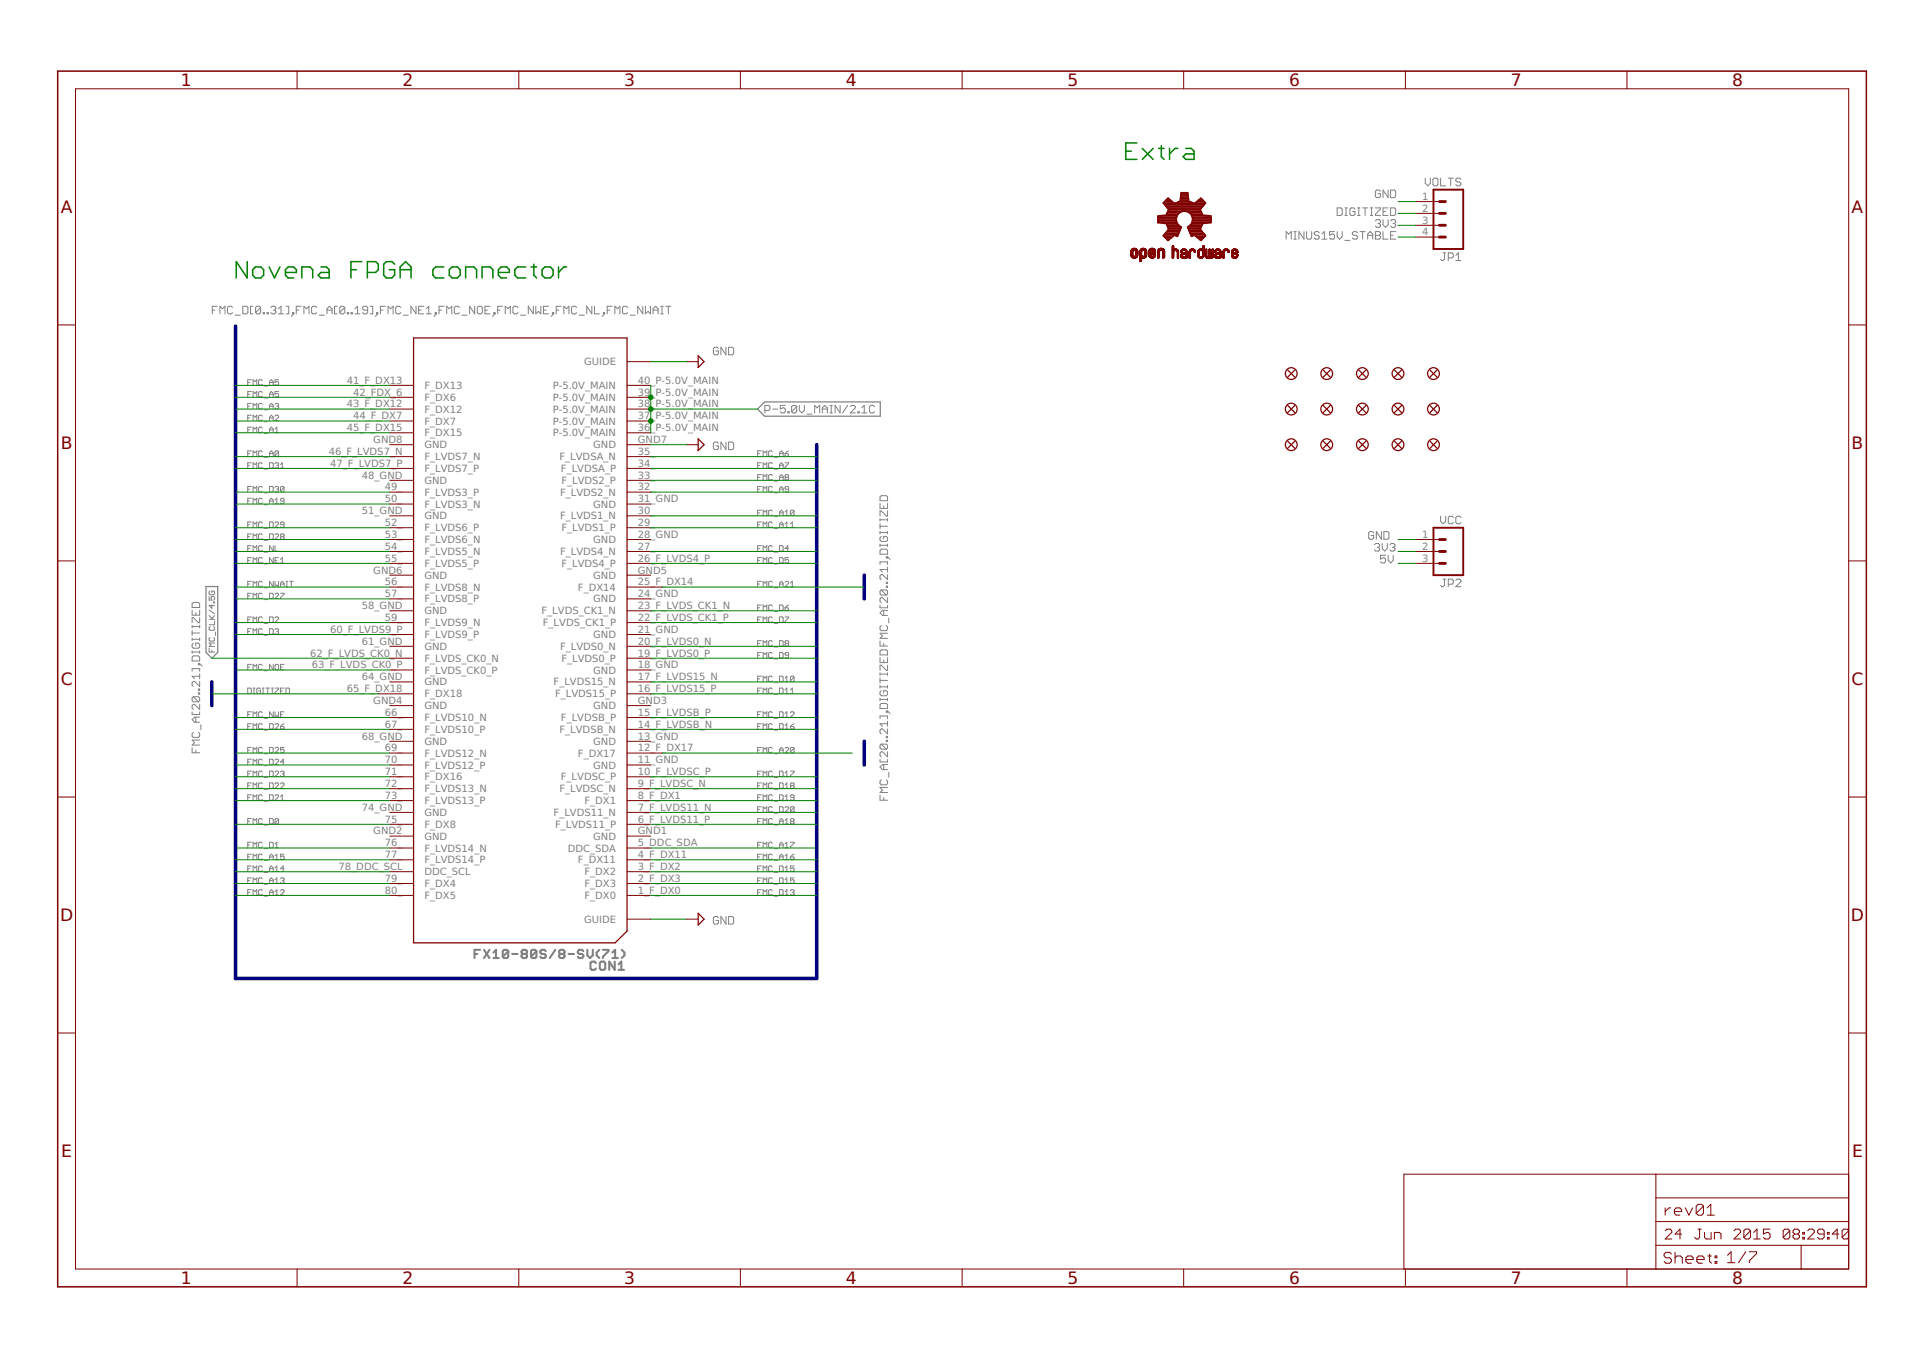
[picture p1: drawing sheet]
<svg xmlns="http://www.w3.org/2000/svg" width="297mm" height="210mm" viewBox="0 0 297 210" stroke-linecap="round" stroke-linejoin="round" font-family="sans-serif">
<defs><g id="words">
<g font-size="2.6" fill="#800000">
<text x="27.9" y="13.3">1</text>
<text x="62.2" y="13.3">2</text>
<text x="96.4" y="13.3">3</text>
<text x="130.6" y="13.3">4</text>
<text x="164.9" y="13.3">5</text>
<text x="199.1" y="13.3">6</text>
<text x="233.3" y="13.3">7</text>
<text x="267.6" y="13.3">8</text>
<text x="9.4" y="32.9">A</text>
<text x="286" y="32.9">A</text>
<text x="9.4" y="69.3">B</text>
<text x="286" y="69.3">B</text>
<text x="9.4" y="105.8">C</text>
<text x="286" y="105.8">C</text>
<text x="9.3" y="142.3">D</text>
<text x="285.9" y="142.3">D</text>
<text x="9.5" y="178.7">E</text>
<text x="286.1" y="178.7">E</text>
<text x="27.9" y="198.3">1</text>
<text x="62.2" y="198.3">2</text>
<text x="96.4" y="198.3">3</text>
<text x="130.6" y="198.3">4</text>
<text x="164.9" y="198.3">5</text>
<text x="199.1" y="198.3">6</text>
<text x="233.3" y="198.3">7</text>
<text x="267.6" y="198.3">8</text>
</g>
<g font-size="1.5" fill="#808080">
<text x="219.7" y="30.9">1</text>
<text x="219.7" y="32.7">2</text>
<text x="219.7" y="34.5">3</text>
<text x="219.7" y="36.4">4</text>
<text x="53.6" y="59.3">41_F_DX13</text>
<text x="90.2" y="56.4">GUIDE</text>
<text x="98.5" y="59.3">40_P-5.0V_MAIN</text>
<text x="53.6" y="62.9">43_F_DX12</text>
<text x="54.5" y="64.8">44_F_DX7</text>
<text x="54.5" y="61.1">42_FDX_6</text>
<text x="65.6" y="65.6">F_DX7</text>
<text x="65.6" y="63.7">F_DX12</text>
<text x="65.6" y="61.9">F_DX6</text>
<text x="65.6" y="60.1">F_DX13</text>
<text x="85.4" y="65.6">P-5.0V_MAIN</text>
<text x="85.4" y="63.7">P-5.0V_MAIN</text>
<text x="85.4" y="61.9">P-5.0V_MAIN</text>
<text x="85.4" y="60.1">P-5.0V_MAIN</text>
<text x="98.5" y="64.8">37_P-5.0V_MAIN</text>
<text x="98.5" y="62.9">38_P-5.0V_MAIN</text>
<text x="98.5" y="61.1">39_P-5.0V_MAIN</text>
<text x="50.8" y="70.3">46_F_LVDS7_N</text>
<text x="53.6" y="66.6">45_F_DX15</text>
<text x="57.7" y="68.4">GND8</text>
<text x="65.6" y="69.2">GND</text>
<text x="65.6" y="71.1">F_LVDS7_N</text>
<text x="65.6" y="67.4">F_DX15</text>
<text x="85.4" y="67.4">P-5.0V_MAIN</text>
<text x="86.4" y="71.1">F_LVDSA_N</text>
<text x="91.6" y="69.2">GND</text>
<text x="98.5" y="68.4">GND7</text>
<text x="98.5" y="70.3">35_</text>
<text x="98.5" y="66.6">36_P-5.0V_MAIN</text>
<text x="51" y="72.1">47_F_LVDS7_P</text>
<text x="55.9" y="73.9">48_GND</text>
<text x="59.5" y="77.6">50_</text>
<text x="59.5" y="75.8">49_</text>
<text x="65.6" y="76.6">F_LVDS3_P</text>
<text x="65.6" y="74.7">GND</text>
<text x="65.6" y="72.9">F_LVDS7_P</text>
<text x="86.5" y="76.6">F_LVDS2_N</text>
<text x="86.7" y="72.9">F_LVDSA_P</text>
<text x="86.7" y="74.7">F_LVDS2_P</text>
<text x="98.5" y="77.6">31_GND</text>
<text x="98.5" y="75.8">32_</text>
<text x="98.5" y="73.9">33_</text>
<text x="98.5" y="72.1">34_</text>
<text x="55.9" y="79.4">51_GND</text>
<text x="59.5" y="83.1">53_</text>
<text x="59.5" y="81.3">52_</text>
<text x="65.6" y="83.9">F_LVDS6_N</text>
<text x="65.6" y="82.1">F_LVDS6_P</text>
<text x="65.6" y="80.2">GND</text>
<text x="65.6" y="78.4">F_LVDS3_N</text>
<text x="86.5" y="80.2">F_LVDS1_N</text>
<text x="86.7" y="82.1">F_LVDS1_P</text>
<text x="91.6" y="83.9">GND</text>
<text x="91.6" y="78.4">GND</text>
<text x="98.5" y="83.1">28_GND</text>
<text x="98.5" y="81.3">29_</text>
<text x="98.5" y="79.4">30_</text>
<text x="219.7" y="83.1">1</text>
<text x="57.7" y="88.6">GND6</text>
<text x="59.5" y="86.7">55_</text>
<text x="59.5" y="84.9">54_</text>
<text x="65.6" y="89.4">GND</text>
<text x="65.6" y="87.6">F_LVDS5_P</text>
<text x="65.6" y="85.7">F_LVDS5_N</text>
<text x="86.5" y="85.7">F_LVDS4_N</text>
<text x="86.7" y="87.6">F_LVDS4_P</text>
<text x="91.6" y="89.4">GND</text>
<text x="98.5" y="88.6">GND5</text>
<text x="98.5" y="86.7">26_F_LVDS4_P</text>
<text x="98.5" y="84.9">27_</text>
<text x="219.7" y="84.9">2</text>
<text x="219.7" y="86.7">3</text>
<text x="55.9" y="94.1">58_GND</text>
<text x="59.5" y="95.9">59_</text>
<text x="59.5" y="92.2">57_</text>
<text x="59.5" y="90.4">56_</text>
<text x="65.6" y="94.9">GND</text>
<text x="65.6" y="93.1">F_LVDS8_P</text>
<text x="65.6" y="91.2">F_LVDS8_N</text>
<text x="83.6" y="94.9">F_LVDS_CK1_N</text>
<text x="89.3" y="91.2">F_DX14</text>
<text x="91.6" y="93.1">GND</text>
<text x="98.5" y="95.9">22_F_LVDS_CK1_P</text>
<text x="98.5" y="94.1">23_F_LVDS_CK1_N</text>
<text x="98.5" y="92.2">24_GND</text>
<text x="98.5" y="90.4">25_F_DX14</text>
<text x="47.9" y="101.4">62_F_LVDS_CK0_N</text>
<text x="51" y="97.7">60_F_LVDS9_P</text>
<text x="55.9" y="99.6">61_GND</text>
<text x="65.6" y="100.4">GND</text>
<text x="65.6" y="98.5">F_LVDS9_P</text>
<text x="65.6" y="96.7">F_LVDS9_N</text>
<text x="83.9" y="96.7">F_LVDS_CK1_P</text>
<text x="86.5" y="100.4">F_LVDS0_N</text>
<text x="91.6" y="98.5">GND</text>
<text x="98.5" y="101.4">19_F_LVDS0_P</text>
<text x="98.5" y="99.6">20_F_LVDS0_N</text>
<text x="98.5" y="97.7">21_GND</text>
<text x="48.2" y="103.2">63_F_LVDS_CK0_P</text>
<text x="53.6" y="106.9">65_F_DX18</text>
<text x="55.9" y="105.1">64_GND</text>
<text x="65.6" y="107.7">F_DX18</text>
<text x="65.6" y="105.9">GND</text>
<text x="65.6" y="104">F_LVDS_CK0_P</text>
<text x="65.6" y="102.2">F_LVDS_CK0_N</text>
<text x="85.5" y="105.9">F_LVDS15_N</text>
<text x="85.7" y="107.7">F_LVDS15_P</text>
<text x="86.7" y="102.2">F_LVDS0_P</text>
<text x="91.6" y="104">GND</text>
<text x="98.5" y="106.9">16_F_LVDS15_P</text>
<text x="98.5" y="105.1">17_F_LVDS15_N</text>
<text x="98.5" y="103.2">18_GND</text>
<text x="57.7" y="108.7">GND4</text>
<text x="59.5" y="112.4">67_</text>
<text x="59.5" y="110.6">66_</text>
<text x="65.6" y="109.5">GND</text>
<text x="65.6" y="113.2">F_LVDS10_P</text>
<text x="65.6" y="111.4">F_LVDS10_N</text>
<text x="86.4" y="113.2">F_LVDSB_N</text>
<text x="86.7" y="111.4">F_LVDSB_P</text>
<text x="91.6" y="109.5">GND</text>
<text x="98.5" y="108.7">GND3</text>
<text x="98.5" y="112.4">14_F_LVDSB_N</text>
<text x="98.5" y="110.6">15_F_LVDSB_P</text>
<text x="55.9" y="114.2">68_GND</text>
<text x="59.5" y="119.7">71_</text>
<text x="59.5" y="117.9">70_</text>
<text x="59.5" y="116.1">69_</text>
<text x="65.6" y="118.7">F_LVDS12_P</text>
<text x="65.6" y="116.9">F_LVDS12_N</text>
<text x="65.6" y="115">GND</text>
<text x="89.3" y="116.9">F_DX17</text>
<text x="91.6" y="118.7">GND</text>
<text x="91.6" y="115">GND</text>
<text x="98.5" y="119.7">10_F_LVDSC_P</text>
<text x="98.5" y="117.9">11_GND</text>
<text x="98.5" y="116.1">12_F_DX17</text>
<text x="98.5" y="114.2">13_GND</text>
<text x="55.9" y="125.2">74_GND</text>
<text x="59.5" y="123.4">73_</text>
<text x="59.5" y="121.6">72_</text>
<text x="65.6" y="124.2">F_LVDS13_P</text>
<text x="65.6" y="122.4">F_LVDS13_N</text>
<text x="65.6" y="120.5">F_DX16</text>
<text x="86.4" y="122.4">F_LVDSC_N</text>
<text x="86.6" y="120.5">F_LVDSC_P</text>
<text x="90.3" y="124.2">F_DX1</text>
<text x="98.5" y="125.2">7_F_LVDS11_N</text>
<text x="98.5" y="123.4">8_F_DX1</text>
<text x="98.5" y="121.6">9_F_LVDSC_N</text>
<text x="57.7" y="128.9">GND2</text>
<text x="59.5" y="130.7">76_</text>
<text x="59.5" y="127.1">75_</text>
<text x="65.6" y="129.7">GND</text>
<text x="65.6" y="131.5">F_LVDS14_N</text>
<text x="65.6" y="127.9">F_DX8</text>
<text x="65.6" y="126">GND</text>
<text x="85.5" y="126">F_LVDS11_N</text>
<text x="85.7" y="127.9">F_LVDS11_P</text>
<text x="87.7" y="131.5">DDC_SDA</text>
<text x="91.6" y="129.7">GND</text>
<text x="98.5" y="128.9">GND1</text>
<text x="98.5" y="130.7">5_DDC_SDA</text>
<text x="98.5" y="127.1">6_F_LVDS11_P</text>
<text x="52.3" y="134.4">78_DDC_SCL</text>
<text x="59.5" y="136.2">79_</text>
<text x="59.5" y="132.5">77_</text>
<text x="65.6" y="137">F_DX4</text>
<text x="65.6" y="135.2">DDC_SCL</text>
<text x="65.6" y="133.4">F_LVDS14_P</text>
<text x="89.3" y="133.4">F_DX11</text>
<text x="90.3" y="137">F_DX3</text>
<text x="90.3" y="135.2">F_DX2</text>
<text x="98.5" y="136.2">2_F_DX3</text>
<text x="98.5" y="134.4">3_F_DX2</text>
<text x="98.5" y="132.5">4_F_DX11</text>
<text x="59.5" y="138">80_</text>
<text x="65.6" y="138.9">F_DX5</text>
<text x="90.2" y="142.5">GUIDE</text>
<text x="90.3" y="138.9">F_DX0</text>
<text x="98.5" y="138">1_F_DX0</text>
</g>
</g></defs>
<g fill="none" stroke="#808080" stroke-width=".15">
<path d="M198.7 36.9v-1.1l.4 .4 .4-.4v1.1M199.9 36.9h.3M199.9 35.8h.3M200 35.8v1.1M201.4 35.8v1.1l-.8-1.1v1.1M201.8 35.8v.9l.2 .2h.4l.2-.2v-.9M203.8 36l-.2-.2h-.4l-.2 .2v.2l.2 .1h.4l.2 .3v.1l-.2 .2h-.4l-.2-.2M204.2 36.9h.8M204.2 36.2l.4-.4v1.1M206.1 35.8h-.7v.5l.4-.1h.2l.1 .1v.4l-.1 .2h-.5l-.1-.2M206.5 32.1h.6l.2 .2v.8l-.2 .2h-.6zM206.5 35.8v.8l.4 .3 .4-.3v-.8"/>
<path d="M207.7 33.3h.4M207.7 32.1h.4M207.7 37.1h.8M207.9 32.1v1.2M209.3 32.3l-.2-.2h-.4l-.2 .2v.8l.2 .2h.4l.2-.2v-.4h-.4M209.7 36l-.2-.2h-.4l-.2 .2v.2l.2 .1h.4l.2 .3v.1l-.2 .2h-.4l-.2-.2M209.7 33.3h.4M209.7 32.1h.4M209.9 32.1v1.2M210.1 35.8h.8M210.5 32.1h.8M210.5 35.8v1.1"/>
<path d="M210.9 32.1v1.2M211.3 36.3h.7M211.3 36.9v-.7l.3-.4 .4 .4v.7M211.7 33.3h.3M211.7 32.1h.3M211.9 32.1v1.2M212.4 32.1h.8v.2l-.8 .8v.2h.8M212.4 35.8h.6l.2 .2v.2l-.2 .1 .2 .3v.1l-.2 .2h-.6zM212.4 34.1l.2-.2h.4l.2 .2v.2l-.2 .2M212.4 36.3h.6M212.8 34.5h.2M213 34.5l.2 .2v.2l-.2 .2h-.4l-.2-.2"/>
<path d="M213.2 29.5l-.2-.1h-.4l-.2 .1v.8l.2 .2h.4l.2-.2v-.4h-.4M213.6 33.9v.8l.4 .4 .4-.4v-.8M213.6 35.8v1.1h.8M213.6 32.7h.4M214.4 29.4v1.1l-.8-1.1v1.1M214.4 32.1h-.8v1.2h.8M214.8 32.1h.6l.2 .2v.8l-.2 .2h-.6zM214.8 29.4h.6l.2 .1v.8l-.2 .2h-.6zM214.8 34.1l.2-.2h.4l.2 .2v.2l-.2 .2M214.8 36.3h.4M215.2 34.5h.2M215.4 34.5l.2 .2v.2l-.2 .2h-.4l-.2-.2"/>
<path d="M215.6 35.8h-.8v1.1h.8M220.2 27.5v.8l.4 .4 .3-.4v-.8M221.5 27.5h.4l.2 .2v.8l-.2 .2h-.4l-.2-.2v-.8zM222.5 27.5v1.2h.8M222.9 39.1h.4M223.1 39.1v.9l-.2 .2h-.2l-.2-.2M223.7 39.8h.6l.2-.2v-.3l-.2-.2h-.6v1.1M223.7 27.5h.8M224.1 27.5v1.2M224.9 39.5l.4-.4v1.1M225.7 27.7l-.2-.2h-.4l-.2 .2v.2l.2 .2h.4l.2 .2v.2l-.2 .2h-.4l-.2-.2M32.8 47.9h.4"/>
<path d="M33.6 47.3h-.8v1.2M34 48.5v-1.2l.4 .4 .4-.4v1.2M35.9 47.5l-.2-.2h-.4l-.2 .2v.8l.2 .2h.4l.2-.2M36.3 48.7h.8M37.5 47.3h.6l.2 .2v.8l-.2 .2h-.6zM38.3 59.1h.2M38.8 58.7h-.5v.8M39.1 47.3h-.4v1.2h.4M39.1 59.5v-.8l.3 .2 .3-.2v.8M40.3 47.5l-.2-.2h-.4l-.2 .2v.8M40.3 47.5v.8l-.2 .2h-.4l-.2-.2M40.3 47.5l-.8 .8"/>
<path d="M40.5 58.8l-.1-.1h-.3l-.2 .1v.6l.2 .1h.3l.1-.1M40.7 48.3h.2v.2h-.2zM40.8 59.6h.6M41.3 48.3h.1v.2h-.1zM41.6 59.5v-.6l.3-.2 .3 .2v.6M41.6 59.1h.6M41.8 47.5l.2-.2h.4l.2 .2v.2l-.2 .2M42.2 47.9h.2M42.4 47.9l.2 .2v.2l-.2 .2h-.4l-.2-.2M43 48.5h.8M43 47.7l.4-.4v1.2M43 58.7h-.5v.4l.3-.2 .2 .2v.3l-.1 .1h-.3l-.1-.1"/>
<path d="M44.2 47.3h.4v1.2h-.4M45.2 48.3h.2v.2h-.2zM45.4 48.5l-.4 .4M45.8 47.9h.4M46.5 47.3h-.7v1.2M46.9 48.5v-1.2l.4 .4 .4-.4v1.2M48.9 47.5l-.2-.2h-.4l-.2 .2v.8l.2 .2h.4l.2-.2M49.3 48.7h.8M50.5 47.9h.8M50.5 48.5v-.8l.4-.4 .4 .4v.8M52.1 47.3h-.4v1.2h.4M53.3 47.5l-.3-.2h-.3l-.2 .2v.8"/>
<path d="M53.3 47.5v.8l-.3 .2h-.3l-.2-.2M53.3 47.5l-.8 .8M53.6 48.3h.2v.2h-.2zM54.2 48.3h.2v.2h-.2zM54.8 48.5h.8M54.8 47.7l.4-.4v1.2M56.8 47.9h-.6l-.2-.2v-.2l.2-.2h.4l.2 .2v.8l-.2 .2h-.4l-.2-.2M57.2 47.3h.4v1.2h-.4M58.2 48.3h.2v.2h-.2zM58.4 48.5l-.4 .4M58.8 47.9h.4M59.5 47.3h-.7v1.2"/>
<path d="M59.9 48.5v-1.2l.4 .4 .4-.4v1.2M61.9 47.5l-.2-.2h-.4l-.2 .2v.8l.2 .2h.4l.2-.2M62.3 48.7h.8M64.3 47.3v1.2l-.8-1.2v1.2M64.7 47.9h.4M65.4 47.3h-.7v1.2h.7M65.8 48.5h.8M65.8 47.7l.4-.4v1.2M67.2 48.3h.2v.2h-.2zM67.4 48.5l-.4 .4M67.8 47.9h.4M68.6 47.3h-.8v1.2"/>
<path d="M69 48.5v-1.2l.4 .4 .4-.4v1.2M71 47.5l-.2-.2h-.4l-.2 .2v.8l.2 .2h.4l.2-.2M71.4 48.7h.7M73.3 47.3v1.2l-.8-1.2v1.2M73.9 47.3h.4l.2 .2v.8l-.2 .2h-.4l-.2-.2v-.8zM74.9 47.9h.4M75.7 47.3h-.8v1.2h.8M76.3 48.3h.2v.2h-.2zM76.5 48.5l-.4 .4M76.9 47.9h.4M77.7 47.3h-.8v1.2M78 48.5v-1.2l.4 .4 .4-.4v1.2"/>
<path d="M80 47.5l-.2-.2h-.4l-.2 .2v.8l.2 .2h.4l.2-.2M80.4 48.7h.8M82.4 47.3v1.2l-.8-1.2v1.2M82.8 47.3v1.2l.4-.4 .3 .4v-1.2M83.9 47.9h.4M84.7 47.3h-.8v1.2h.8M85.3 48.3h.2v.2h-.2zM85.5 48.5l-.4 .4M85.9 47.9h.4M86.7 47.3h-.8v1.2M87.1 48.5v-1.2l.4 .4 .4-.4v1.2M89.1 47.5l-.2-.2h-.4l-.2 .2v.8l.2 .2h.4l.2-.2"/>
<path d="M89.5 48.7h.8M91.4 47.3v1.2l-.8-1.2v1.2M91.8 47.3v1.2h.8M93.2 48.3h.2v.2h-.2zM93.4 48.5l-.4 .4M93.8 47.9h.4M94.6 47.3h-.8v1.2M95 48.5v-1.2l.4 .4 .4-.4v1.2M96.9 47.5l-.2-.2h-.3l-.2 .2v.8l.2 .2h.3l.2-.2M97.3 48.7h.8M99.3 47.3v1.2l-.8-1.2v1.2M99.7 47.3v1.2l.4-.4 .4 .4v-1.2"/>
<path d="M100.9 47.9h.8M100.9 48.5v-.8l.4-.4 .4 .4v.8M102.1 47.3h.3M102.1 48.5h.3M102.3 47.3v1.2M102.8 47.3h.8M103.2 47.3v1.2M111 53.8l-.2-.2h-.4l-.2 .2v.8l.2 .2h.4l.2-.2v-.4h-.4M112.1 53.6v1.2l-.7-1.2v1.2M112.5 53.6h.6l.2 .2v.8l-.2 .2h-.6zM224.9 40.2h.8M38.3 77.4h.2"/>
<path d="M38.3 75.6h.2M38.3 71.9h.2M38.3 70.1h.2M38.3 66.4h.2M38.3 64.6h.2M38.3 62.7h.2M38.3 60.9h.2M38.8 60.5h-.5v.8M38.8 62.3h-.5v.9M38.8 64.1h-.5v.9M38.8 66h-.5v.8M38.8 69.6h-.5v.9"/>
<path d="M38.8 71.5h-.5v.8M38.8 75.1h-.5v.9M38.8 77h-.5v.8M39.1 61.3v-.8l.3 .3 .3-.3v.8M39.1 63.2v-.9l.3 .3 .3-.3v.9M39.1 65v-.9l.3 .3 .3-.3v.9M39.1 66.8v-.8l.3 .3 .3-.3v.8M39.1 70.5v-.9l.3 .3 .3-.3v.9M39.1 72.3v-.8l.3 .3 .3-.3v.8M39.1 76v-.9l.3 .3 .3-.3v.9M39.1 77.8v-.8l.3 .2 .3-.2v.8M40.5 62.4l-.1-.1h-.3l-.2 .1v.6l.2 .2h.3l.1-.2"/>
<path d="M40.5 60.6l-.1-.1h-.3l-.2 .1v.6l.2 .1h.3l.1-.1M40.5 64.3l-.1-.2h-.3l-.2 .2v.6l.2 .1h.3l.1-.1M40.5 66.1l-.1-.1h-.3l-.2 .1v.6l.2 .1h.3l.1-.1M40.5 69.8l-.1-.2h-.3l-.2 .2v.5l.2 .2h.3l.1-.2M40.5 71.6l-.1-.1h-.3l-.2 .1v.6l.2 .1h.3l.1-.1M40.5 75.3l-.1-.2h-.3l-.2 .2v.5l.2 .2h.3l.1-.2M40.5 77.1l-.1-.1h-.3l-.2 .1v.6l.2 .1h.3l.1-.1M40.8 78h.6M40.8 76.1h.6M40.8 72.5h.6M40.8 70.6h.6M40.8 67h.6"/>
<path d="M40.8 65.1h.6M40.8 63.3h.6M40.8 61.5h.6M41.6 61.3v-.5l.3-.3 .3 .3v.5M41.6 63.2v-.6l.3-.3 .3 .3v.6M41.6 65v-.6l.3-.3 .3 .3v.6M41.6 66.8v-.5l.3-.3 .3 .3v.5M41.6 70.5v-.6l.3-.3 .3 .3v.6M41.6 71.5h.5l.1 .1v.6l-.1 .1h-.5zM41.6 75.1h.5l.1 .2v.5l-.1 .2h-.5zM41.6 77.8v-.6l.3-.2 .3 .2v.6M41.6 77.4h.6"/>
<path d="M41.6 70.1h.6M41.6 66.4h.6M41.6 64.6h.6M41.6 62.7h.6M41.6 60.9h.6M42.5 62.4l.1-.1h.3l.1 .1-.1 .3M42.5 64.3l.1-.2h.3l.1 .2v.1l-.5 .6h.5M42.5 71.6l.1-.1h.3l.1 .1-.1 .3M42.5 75.3l.1-.2h.3l.1 .2-.1 .3M42.5 66.3l.3-.3v.8M42.5 77.2l.3-.2v.8M42.5 77.8h.5"/>
<path d="M42.5 66.8h.5M42.8 75.6h.1M42.8 71.9h.1M42.8 62.7h.1M42.9 62.7l.1 .2-.1 .3h-.3l-.1-.2M42.9 71.9l.1 .1-.1 .3h-.3l-.1-.1M42.9 75.6l.1 .1-.1 .3h-.3l-.1-.2M43 60.5h-.5v.4l.3-.1 .2 .1v.3l-.1 .1h-.3l-.1-.1M43 69.8v.5l-.1 .2h-.3l-.1-.2M43 69.8l-.1-.2h-.3l-.1 .2v.5M43 69.8l-.5 .5M43.3 72.3h.6"/>
<path d="M43.3 71.8l.3-.3v.8M43.9 75.3l-.1-.2h-.3l-.2 .2v.5M43.9 77.4h-.4l-.2-.2 .2-.2h.3l.1 .1v.6l-.1 .1h-.3l-.2-.1M43.9 75.3v.5l-.1 .2h-.3l-.2-.2M43.9 75.3l-.6 .5M111 68.5l-.2-.2h-.4l-.2 .2v.8l.2 .1h.4l.2-.1v-.4h-.4M112.1 68.3v1.1l-.7-1.1v1.1M112.5 68.3h.6l.2 .2v.8l-.2 .1h-.6zM117 75.6h.3M117 71.9h.3M117 70.1h.3M117 73.7h.3"/>
<path d="M117 79.2h.3M117.6 69.6h-.6v.9M117.6 71.5h-.6v.8M117.6 73.3h-.6v.8M117.6 75.1h-.6v.9M117.6 78.8h-.6v.9M117.9 70.5v-.9l.3 .3 .2-.3v.9M117.9 72.3v-.8l.3 .3 .2-.3v.8M117.9 74.1v-.8l.3 .3 .2-.3v.8M117.9 76v-.9l.3 .3 .2-.3v.9M117.9 79.7v-.9l.3 .3 .2-.3v.9M118.2 63.4h.5l.2-.2v-.4l-.2-.2h-.5v1.2"/>
<path d="M119.3 69.8l-.2-.2h-.2l-.2 .2v.5l.2 .2h.2l.2-.2M119.3 71.6l-.2-.1h-.2l-.2 .1v.6l.2 .1h.2l.2-.1M119.3 73.4l-.2-.1h-.2l-.2 .1v.6l.2 .1h.2l.2-.1M119.3 75.3l-.2-.2h-.2l-.2 .2v.5l.2 .2h.2l.2-.2M119.3 78.9l-.2-.1h-.2l-.2 .1v.6l.2 .2h.2l.2-.2M119.3 63.2h.8M119.6 76.1h.5M119.6 72.5h.5M119.6 70.6h.5M119.6 74.3h.5M119.6 79.8h.5M120.4 70.5v-.6l.3-.3 .3 .3v.6"/>
<path d="M120.4 72.3v-.5l.3-.3 .3 .3v.5M120.4 74.1v-.5l.3-.3 .3 .3v.5M120.4 76v-.6l.3-.3 .3 .3v.6M120.4 79.7v-.6l.3-.3 .3 .3v.6M120.4 75.6h.6M120.4 71.9h.6M120.4 70.1h.6M120.4 73.7h.6M120.4 79.2h.6M121.3 79.1l.2-.3v.9M121.3 70.1h.4l.1 .2-.1 .2h-.3l-.1-.2zM121.3 71.5h.5l-.5 .8"/>
<path d="M121.3 79.7h.5M121.3 62.6h-.8v.6l.4-.2h.2l.2 .2v.4l-.2 .2h-.4l-.2-.2M121.4 73.7l-.1-.1 .1-.3h.3l.1 .1-.1 .3M121.4 73.7l-.1 .2 .1 .2h.3l.1-.1-.1-.3M121.4 73.7h.3M121.7 63.6h.2v.2h-.2zM121.8 75.6h-.4l-.1-.2 .1-.3h.3l.1 .2v.5l-.1 .2h-.3l-.1-.2M121.8 69.6l-.5 .5M122.7 78.9v.6l-.2 .2h-.3l-.1-.2M122.7 78.9l-.2-.1h-.3l-.1 .1v.6M122.7 78.9l-.6 .6M123.1 62.8l-.2-.2h-.4l-.2 .2v.8"/>
<path d="M123.1 62.8v.8l-.2 .2h-.4l-.2-.2M123.1 62.8l-.8 .8M123.5 62.6v.8l.4 .4 .3-.4v-.8M124.7 64h.7M125.8 63.8v-1.2l.4 .4 .4-.4v1.2M127 63.2h.8M127 63.8v-.8l.4-.4 .4 .4v.8M128.2 62.6h.4M128.2 63.8h.4M128.4 62.6v1.2M129.8 62.6v1.2l-.8-1.2v1.2M130.9 62.6l-.7 1.2"/>
<path d="M131.3 62.8l.2-.2h.4l.2 .2v.2l-.8 .8h.8M132.5 63.6h.2v.2h-.2zM133.1 63.8h.8M133.1 63l.4-.4v1.2M135.1 62.8l-.2-.2h-.4l-.2 .2v.8l.2 .2h.4l.2-.2M135.9 77.7v.8h1.2v-.8M136.1 76.6h.8l.2 .2v.5h-1.2v-.5zM136.5 78.1v.4M137.1 78.9v.8h-.2l-.8-.8h-.2v.8M222.5 79.7v.8l.4 .4 .4-.4v-.8M224.5 79.9l-.2-.2h-.4l-.2 .2v.8l.2 .2h.4l.2-.2M225.7 79.9l-.2-.2h-.4l-.2 .2v.8l.2 .2h.4l.2-.2"/>
<path d="M29.7 94.2v.8h1.1v-.8M29.7 96.6v.4M29.7 97.4v.7M29.7 98.6v.4M29.7 98.7h1.1M29.7 97.8h1.1M29.7 96.8h1.1M29.9 93h.7l.2 .2v.6h-1.1v-.6zM29.9 99.3l-.2 .2v.4l.2 .2h.7l.2-.2v-.4l-.2-.2h-.4v.4M30.2 94.6v.4M30.8 95.4v.8h-.2l-.7-.8h-.2v.8M30.8 96.6v.4"/>
<path d="M30.8 98.6v.4M32.3 92.1v.6h.4l-.1-.3 .1-.3h.3l.1 .2v.3l-.1 .1M32.3 95.7h.8M32.3 95.1l.6 .6M32.3 94.2l.8 .6M32.4 91.3l-.1 .1v.3l.1 .2h.6l.1-.2v-.3l-.1-.1h-.3v.3M32.4 96.8l-.1 .1v.3l.1 .1h.6l.1-.1v-.3l-.1-.1M32.4 98.5l-.1 .1v.3l.1 .1h.6l.1-.1v-.3l-.1-.1M32.7 93.4v.6l-.4-.5h.8M33 93h.1v.1h-.1zM33.1 99.3h-.8l.3 .3-.3 .3h.8M33.1 95.9v.6h-.8"/>
<path d="M33.1 95.1l-.4 .4M33.3 97.6v.6M38.3 84.7h.2M38.3 82.9h.2M38.3 81h.2M38.3 92.1h.2M38.3 97.5h.2M38.3 90.2h.2M38.3 95.7h.2M38.3 86.6h.2M38.8 80.6h-.5v.9M38.8 82.5h-.5v.8"/>
<path d="M38.8 84.3h-.5v.8M38.8 86.1h-.5v.9M38.8 89.8h-.5v.8M38.8 91.6h-.5v.9M38.8 95.3h-.5v.8M38.8 97.1h-.5v.9M39.1 81.5v-.9l.3 .3 .3-.3v.9M39.1 83.3v-.8l.3 .2 .3-.2v.8M39.1 85.1v-.8l.3 .3 .3-.3v.8M39.1 87v-.9l.3 .3 .3-.3v.9M39.1 90.6v-.8l.3 .3 .3-.3v.8M39.1 92.5v-.9l.3 .3 .3-.3v.9"/>
<path d="M39.1 96.1v-.8l.3 .3 .3-.3v.8M39.1 98v-.9l.3 .3 .3-.3v.9M40.5 89.9l-.1-.1h-.3l-.2 .1v.6l.2 .1h.3l.1-.1M40.5 82.6l-.1-.1h-.3l-.2 .1v.6l.2 .1h.3l.1-.1M40.5 86.3l-.1-.2h-.3l-.2 .2v.5l.2 .2h.3l.1-.2M40.5 80.8l-.1-.2h-.3l-.2 .2v.5l.2 .2h.3l.1-.2M40.5 84.4l-.1-.1h-.3l-.2 .1v.6l.2 .1h.3l.1-.1M40.5 91.8l-.1-.2h-.3l-.2 .2v.5l.2 .2h.3l.1-.2M40.5 95.4l-.1-.1h-.3l-.2 .1v.6l.2 .1h.3l.1-.1M40.5 97.3l-.1-.2h-.3l-.2 .2v.5l.2 .2h.3l.1-.2M40.8 85.3h.6M40.8 83.4h.6"/>
<path d="M40.8 81.6h.6M40.8 92.6h.6M40.8 98.1h.6M40.8 90.8h.6M40.8 96.3h.6M40.8 87.1h.6M41.6 82.5h.5l.1 .1v.6l-.1 .1h-.5zM41.6 80.6h.5l.1 .2v.5l-.1 .2h-.5zM41.6 91.6h.5l.1 .2v.5l-.1 .2h-.5zM41.6 95.3h.5l.1 .1v.6l-.1 .1h-.5zM41.6 97.1h.5l.1 .2v.5l-.1 .2h-.5zM42.2 84.3v.8l-.6-.8v.8"/>
<path d="M42.2 86.1v.9l-.6-.9v.9M42.2 89.8v.8l-.6-.8v.8M42.5 82.6l.1-.1h.3l.1 .1v.1l-.5 .6h.5M42.5 80.8l.1-.2h.3l.1 .2v.1l-.5 .6h.5M42.5 89.8v.8l.3-.2 .2 .2v-.8M42.5 91.8l.1-.2h.3l.1 .2v.1l-.5 .6h.5M42.5 95.4l.1-.1h.3l.1 .1v.2l-.5 .5h.5M42.5 97.3l.1-.2h.3l.1 .2-.1 .2M42.5 84.3v.8h.5M42.5 86.6h.3M42.8 97.5h.1M42.9 97.5l.1 .2-.1 .3h-.3l-.1-.2"/>
<path d="M43 86.1h-.5v.9h.5M43.3 87h.6M43.3 90.6v-.5l.3-.3 .3 .3v.5M43.3 91.6h.6l-.6 .9M43.3 90.2h.6M43.3 86.4l.3-.3v.9M43.5 82.9l-.2 .1 .2 .3h.3l.1-.1-.1-.3M43.5 82.9l-.2-.2 .2-.2h.3l.1 .1-.1 .3M43.5 82.9h.3M43.9 81h-.4l-.2-.1 .2-.3h.3l.1 .2v.5l-.1 .2h-.3l-.2-.2M44.2 90.6h.2M44.2 89.8h.2"/>
<path d="M44.3 89.8v.8M44.7 89.8h.6M45 89.8v.8M117 93.9h.3M117 84.7h.3M117 81h.3M117 90.2h.3M117 99.4h.3M117 95.7h.3M117 86.6h.3M117.6 80.6h-.6v.9M117.6 84.3h-.6v.8"/>
<path d="M117.6 86.1h-.6v.9M117.6 89.8h-.6v.8M117.6 93.5h-.6v.8M117.6 95.3h-.6v.8M117.6 99h-.6v.8M117.9 81.5v-.9l.3 .3 .2-.3v.9M117.9 85.1v-.8l.3 .3 .2-.3v.8M117.9 87v-.9l.3 .3 .2-.3v.9M117.9 90.6v-.8l.3 .3 .2-.3v.8M117.9 94.3v-.8l.3 .2 .2-.2v.8M117.9 96.1v-.8l.3 .3 .2-.3v.8M117.9 99.8v-.8l.3 .2 .2-.2v.8"/>
<path d="M119.3 89.9l-.2-.1h-.2l-.2 .1v.6l.2 .1h.2l.2-.1M119.3 99.1l-.2-.1h-.2l-.2 .1v.6l.2 .1h.2l.2-.1M119.3 95.4l-.2-.1h-.2l-.2 .1v.6l.2 .1h.2l.2-.1M119.3 86.3l-.2-.2h-.2l-.2 .2v.5l.2 .2h.2l.2-.2M119.3 80.8l-.2-.2h-.2l-.2 .2v.5l.2 .2h.2l.2-.2M119.3 84.4l-.2-.1h-.2l-.2 .1v.6l.2 .1h.2l.2-.1M119.3 93.6l-.2-.1h-.2l-.2 .1v.5l.2 .2h.2l.2-.2M119.6 85.3h.5M119.6 81.6h.5M119.6 90.8h.5M119.6 99.9h.5M119.6 96.3h.5"/>
<path d="M119.6 94.4h.5M119.6 87.1h.5M120.4 99h.4l.2 .1v.6l-.2 .1h-.4zM120.4 86.1h.4l.2 .2v.5l-.2 .2h-.4zM120.4 81.5v-.6l.3-.3 .3 .3v.6M120.4 84.3h.4l.2 .1v.6l-.2 .1h-.4zM120.4 90.6v-.5l.3-.3 .3 .3v.5M120.4 93.5h.4l.2 .1v.5l-.2 .2h-.4zM120.4 95.3h.4l.2 .1v.6l-.2 .1h-.4zM120.4 81h.6M120.4 90.2h.6M121.3 89.9l.1-.1h.3l.1 .1v.2l-.5 .5h.5"/>
<path d="M121.3 93.9h.4l.1 .2-.1 .2h-.3l-.1-.2zM121.3 80.9l.2-.3v.9M121.3 81.5h.5M121.3 95.3h.5v.1l-.5 .6v.1M121.4 99.4l-.1 .1 .1 .3h.3l.1-.1-.1-.3M121.4 99.4l-.1-.2 .1-.2h.3l.1 .1-.1 .3M121.4 99.4h.3M121.8 86.1h-.5v.5l.2-.2 .3 .2v.2l-.1 .2h-.3l-.1-.2M121.8 84.7h-.5l.4-.4v.8M121.8 93.5l-.5 .4M122.1 90.6h.6M122.1 81.5h.6"/>
<path d="M122.1 90.1l.3-.3v.8M122.1 80.9l.3-.3v.9M135.9 99v.8h1.2M135.9 80.1v.4M135.9 80.9v.8M135.9 82.1v.4M135.9 84v.4M135.9 87.2v-.4h1.2v.4M135.9 93.5v.4h1.2v-.4M135.9 84.2h1.2M135.9 82.3h1.2M135.9 81.3h1.2"/>
<path d="M135.9 80.3h1.2M136.1 82.8l-.2 .3v.3l.2 .2h.8l.2-.2v-.3l-.2-.3h-.4v.4M136.1 84.8h.8l.2 .2v.6h-1.2v-.6zM136.1 91.1l-.2 .2v.4l.2 .2h.8M136.1 96.6l-.2 .2v.4l.2 .2h.8l.2-.2v-.4l-.2-.2M136.1 91.1h.8l.2 .2v.4l-.2 .2M136.1 91.1l.8 .8M136.5 94.3v.8M136.5 99.4v.4M136.9 86h.2v.2h-.2zM136.9 89.9h.2v.2h-.2zM136.9 90.5h.2v.2h-.2z"/>
<path d="M137.1 88.8v.7l-.8-.7h-.2l-.2 .2v.3l.2 .2M137.1 92.3v.8l-.8-.8h-.2l-.2 .2v.4l.2 .2M137.1 97.8h-1.2l.4 .4-.4 .4h1.2M137.1 80.1v.4M137.1 82.1v.4M137.1 84v.4M137.1 87.6v.8M137.1 94.3h-.8l-.4 .4 .4 .4h.8M137.1 88h-1.2l.4 .4M137.1 86l.4 .4M137.3 95.4v.8M212.2 82.3l-.2-.2h-.4l-.2 .2v.8l.2 .2h.4l.2-.2v-.4h-.4"/>
<path d="M212.3 84.1l.2-.2h.4l.2 .2v.2l-.2 .2M212.7 84.5h.2M212.9 84.5l.2 .2v.2l-.2 .2h-.4l-.2-.2M213.4 82.1v1.2l-.8-1.2v1.2M213.5 83.9v.8l.4 .4 .4-.4v-.8M213.8 82.1h.6l.1 .2v.8l-.1 .2h-.6zM214 85.8h-.8v.6l.4-.2h.2l.2 .2v.4l-.2 .2h-.4l-.2-.2M214.4 85.8v.8l.4 .4 .4-.4v-.8M214.7 84.1l.2-.2h.4l.2 .2v.2l-.2 .2M215.1 84.5h.2M215.3 84.5l.2 .2v.2l-.2 .2h-.4l-.2-.2M222.9 89.5h.4"/>
<path d="M223.1 89.5v.9l-.2 .2h-.2l-.2-.2M223.7 90.2h.6l.2-.2v-.4l-.2-.1h-.6v1.1M224.9 89.6l.2-.1h.4l.2 .1v.2l-.8 .8h.8M29.7 115.5v.8h1.1M29.7 100.5v.4M29.7 103.7v-.4h1.1v.4M29.7 110v.4h1.1v-.4M29.7 100.7h1.1M29.9 101.3h.7l.2 .2v.6h-1.1v-.6zM29.9 107.6l-.2 .2v.4l.2 .2h.7M29.9 113.1l-.2 .2v.4l.2 .2h.7l.2-.2v-.4l-.2-.2M29.9 107.6h.7l.2 .2v.4l-.2 .2"/>
<path d="M29.9 107.6l.7 .8M30.2 110.8v.7M30.2 115.9v.4M30.6 102.5h.2v.2h-.2zM30.6 106.4h.2v.2h-.2zM30.6 107h.2v.2h-.2zM30.8 105.2v.8l-.7-.8h-.2l-.2 .3v.3l.2 .2M30.8 108.8v.8l-.7-.8h-.2l-.2 .2v.4l.2 .2M30.8 114.3h-1.1l.4 .4-.4 .4h1.1M30.8 100.5v.4M30.8 104.1v.7M30.8 110.8h-.7l-.4 .3 .4 .4h.7"/>
<path d="M30.8 104.5h-1.1l.4 .3M30.8 102.5l.4 .4M31 111.9v.8M32.3 100.1v.6h.8M32.7 100.4v.3M38.3 117.7h.2M38.3 110.4h.2M38.3 106.3h.4l.1 .1v.6l-.1 .1h-.4zM38.3 119.5h.2M38.3 115.9h.2M38.3 112.2h.2M38.3 103h.2"/>
<path d="M38.8 111.8h-.5v.8M38.8 102.6h-.5v.9M38.8 109.9h-.5v.9M38.8 115.4h-.5v.9M38.8 117.3h-.5v.8M38.8 119.1h-.5v.9M39.1 107.1h.3M39.1 106.3h.3M39.1 103.5v-.9l.3 .3 .3-.3v.9M39.1 110.8v-.9l.3 .3 .3-.3v.9M39.1 112.6v-.8l.3 .3 .3-.3v.8M39.1 116.3v-.9l.3 .3 .3-.3v.9"/>
<path d="M39.1 118.1v-.8l.3 .3 .3-.3v.8M39.1 120v-.9l.3 .3 .3-.3v.9M39.2 106.3v.8M40.2 106.4l-.1-.1h-.3l-.1 .1v.6l.1 .1h.3l.1-.1v-.3h-.3M40.5 111.9l-.1-.1h-.3l-.2 .1v.6l.2 .1h.3l.1-.1M40.5 115.6l-.1-.2h-.3l-.2 .2v.5l.2 .2h.3l.1-.2M40.5 107.1h.3M40.5 106.3h.3M40.5 102.8l-.1-.2h-.3l-.2 .2v.5l.2 .2h.3l.1-.2M40.5 110.1l-.1-.2h-.3l-.2 .2v.5l.2 .2h.3l.1-.2M40.5 117.4l-.1-.1h-.3l-.2 .1v.6l.2 .1h.3l.1-.1M40.5 119.3l-.1-.2h-.3l-.2 .2v.5l.2 .2h.3l.1-.2"/>
<path d="M40.6 106.3v.8M40.8 118.3h.6M40.8 116.4h.6M40.8 112.8h.6M40.8 103.6h.6M40.8 110.9h.6M41.1 106.3h.5M41.4 106.3v.8M41.6 111.8h.5l.1 .1v.6l-.1 .1h-.5zM41.6 115.4h.5l.1 .2v.5l-.1 .2h-.5zM41.6 117.3h.5l.1 .1v.6l-.1 .1h-.5zM41.6 119.1h.5l.1 .2v.5l-.1 .2h-.5z"/>
<path d="M41.9 107.1h.3M41.9 106.3h.3M42.1 106.3v.8M42.2 102.6v.9l-.6-.9v.9M42.2 109.9v.9l-.6-.9v.9M42.5 111.9l.1-.1h.3l.1 .1v.2l-.5 .5h.5M42.5 115.6l.1-.2h.3l.1 .2v.1l-.5 .6h.5M42.5 106.3h.5v.1l-.5 .6v.1h.5M42.5 109.9v.9l.3-.3 .2 .3v-.9M42.5 117.4l.1-.1h.3l.1 .1v.2l-.5 .5h.5M42.5 119.3l.1-.2h.3l.1 .2v.1l-.5 .6h.5M42.6 102.6h.3l.1 .2v.5l-.1 .2h-.3l-.1-.2v-.5z"/>
<path d="M43.3 106.7h.3M43.3 110.4h.3M43.3 112.2h.5l.1 .3-.1 .1h-.3l-.2-.1zM43.3 119.3l.2-.2h.3l.1 .2-.1 .2M43.3 103h.3M43.6 119.5h.2M43.8 119.5l.1 .2-.1 .3h-.3l-.2-.2M43.9 117.7h-.6l.5-.4v.8M43.9 115.4h-.6v.5l.3-.2 .3 .2v.2l-.1 .2h-.3l-.2-.2M43.9 106.3h-.6v.8h.6M43.9 102.6h-.6v.9h.6M43.9 109.9h-.6v.9h.6"/>
<path d="M43.9 111.8l-.6 .4M44.2 106.3h.4l.1 .1v.6l-.1 .1h-.4zM117 106.7h.3M117 110.4h.3M117 119.5h.3M117 115.9h.3M117 112.2h.3M117 104.9h.3M117 101.2h.3M117.6 111.8h-.6v.8M117.6 106.3h-.6v.8M117.6 100.8h-.6v.8"/>
<path d="M117.6 104.4h-.6v.9M117.6 109.9h-.6v.9M117.6 115.4h-.6v.9M117.6 119.1h-.6v.9M117.9 101.6v-.8l.3 .3 .2-.3v.8M117.9 105.3v-.9l.3 .3 .2-.3v.9M117.9 107.1v-.8l.3 .3 .2-.3v.8M117.9 110.8v-.9l.3 .3 .2-.3v.9M117.9 112.6v-.8l.3 .3 .2-.3v.8M117.9 116.3v-.9l.3 .3 .2-.3v.9M117.9 120v-.9l.3 .3 .2-.3v.9M119.3 119.3l-.2-.2h-.2l-.2 .2v.5l.2 .2h.2l.2-.2"/>
<path d="M119.3 110.1l-.2-.2h-.2l-.2 .2v.5l.2 .2h.2l.2-.2M119.3 111.9l-.2-.1h-.2l-.2 .1v.6l.2 .1h.2l.2-.1M119.3 115.6l-.2-.2h-.2l-.2 .2v.5l.2 .2h.2l.2-.2M119.3 106.4l-.2-.1h-.2l-.2 .1v.6l.2 .1h.2l.2-.1M119.3 100.9l-.2-.1h-.2l-.2 .1v.6l.2 .1h.2l.2-.1M119.3 104.6l-.2-.2h-.2l-.2 .2v.6l.2 .1h.2l.2-.1M119.6 116.4h.5M119.6 112.8h.5M119.6 110.9h.5M119.6 107.3h.5M119.6 105.4h.5M119.6 101.8h.5"/>
<path d="M120.4 111.8h.4l.2 .1v.6l-.2 .1h-.4zM120.4 106.3h.4l.2 .1v.6l-.2 .1h-.4zM120.4 100.8h.4l.2 .1v.6l-.2 .1h-.4zM120.4 104.4h.4l.2 .2v.6l-.2 .1h-.4zM120.4 109.9h.4l.2 .2v.5l-.2 .2h-.4zM120.4 116.3v-.6l.3-.3 .3 .3v.6M120.4 119.1h.4l.2 .2v.5l-.2 .2h-.4zM120.4 115.9h.6M121.3 115.6l.1-.2h.3l.1 .2v.1l-.5 .6h.5M121.3 107.1h.5M121.3 104.7l.2-.3v.9M121.3 106.6l.2-.3v.8"/>
<path d="M121.3 110.2l.2-.3v.9M121.3 112.1l.2-.3v.8M121.3 119.4l.2-.3v.9M121.3 120h.5M121.3 112.6h.5M121.3 110.8h.5M121.3 105.3h.5M121.8 101.2h-.4l-.1-.1 .1-.3h.3l.1 .1v.6l-.1 .1h-.3l-.1-.1M122.1 107.1h.6M122.1 110.1l.1-.2h.3l.2 .2v.1l-.6 .6h.6M122.1 112.2h.4l.2 .3-.2 .1h-.3l-.1-.1zM122.1 119.1h.6v.2l-.6 .5v.2"/>
<path d="M122.1 106.6l.3-.3v.8M122.7 104.6l-.6 .6M122.7 115.6v.5l-.2 .2h-.3l-.1-.2M122.7 104.6v.6l-.2 .1h-.3l-.1-.1M122.7 104.6l-.2-.2h-.3l-.1 .2v.6M122.7 115.6l-.2-.2h-.3l-.1 .2v.5M122.7 115.6l-.6 .5M122.7 111.8l-.6 .4M135.9 101.6v.7h1.2v-.7M135.9 103.9v.4M135.9 104.7v.8M135.9 105.9v.4"/>
<path d="M135.9 107.8v.4M135.9 111v-.4h1.2v.4M135.9 117.3v.4h1.2v-.4M135.9 108h1.2M135.9 106.1h1.2M135.9 105.1h1.2M135.9 104.1h1.2M136.1 100.4h.8l.2 .2v.6h-1.2v-.6zM136.1 106.7l-.2 .2v.4l.2 .2h.8l.2-.2v-.4l-.2-.2h-.4v.4M136.1 108.6h.8l.2 .2v.6h-1.2v-.6zM136.1 114.9l-.2 .2v.4l.2 .2h.8M136.1 114.9h.8l.2 .2v.4l-.2 .2"/>
<path d="M136.1 114.9l.8 .8M136.5 101.9v.4M136.5 118.1v.8M136.9 109.8h.2v.2h-.2zM136.9 113.7h.2v.2h-.2zM136.9 114.3h.2v.2h-.2zM137.1 102.7v.8h-.2l-.8-.8h-.2v.8M137.1 112.6v.7l-.8-.7h-.2l-.2 .2v.4l.2 .1M137.1 116.1v.8l-.8-.8h-.2l-.2 .2v.4l.2 .2M137.1 103.9v.4M137.1 105.9v.4M137.1 107.8v.4"/>
<path d="M137.1 111.4v.8M137.1 118.1h-.8l-.4 .4 .4 .4h.8M137.1 111.8h-1.2l.4 .4M137.1 109.8l.4 .4M137.3 119.3v.8M38.3 126.9h.2M38.3 130.5h.2M38.3 137.8h.2M38.3 136h.2M38.3 134.2h.2M38.3 121.3h.2M38.3 132.4h.2"/>
<path d="M38.3 123.2h.2M38.8 120.9h-.5v.9M38.8 122.8h-.5v.8M38.8 126.4h-.5v.9M38.8 130.1h-.5v.8M38.8 131.9h-.5v.9M38.8 133.8h-.5v.8M38.8 135.6h-.5v.8M38.8 137.4h-.5v.9M39.1 121.8v-.9l.3 .3 .3-.3v.9M39.1 123.6v-.8l.3 .2 .3-.2v.8M39.1 127.3v-.9l.3 .3 .3-.3v.9"/>
<path d="M39.1 130.9v-.8l.3 .3 .3-.3v.8M39.1 132.8v-.9l.3 .3 .3-.3v.9M39.1 134.6v-.8l.3 .2 .3-.2v.8M39.1 136.4v-.8l.3 .3 .3-.3v.8M39.1 138.3v-.9l.3 .3 .3-.3v.9M40.5 126.6l-.1-.2h-.3l-.2 .2v.5l.2 .2h.3l.1-.2M40.5 121.1l-.1-.2h-.3l-.2 .2v.5l.2 .2h.3l.1-.2M40.5 122.9l-.1-.1h-.3l-.2 .1v.6l.2 .1h.3l.1-.1M40.5 130.2l-.1-.1h-.3l-.2 .1v.6l.2 .1h.3l.1-.1M40.5 132.1l-.1-.2h-.3l-.2 .2v.5l.2 .2h.3l.1-.2M40.5 133.9l-.1-.1h-.3l-.2 .1v.6l.2 .1h.3l.1-.1M40.5 135.7l-.1-.1h-.3l-.2 .1v.6l.2 .1h.3l.1-.1"/>
<path d="M40.5 137.6l-.1-.2h-.3l-.2 .2v.5l.2 .2h.3l.1-.2M40.8 127.4h.6M40.8 131.1h.6M40.8 138.4h.6M40.8 136.6h.6M40.8 134.7h.6M40.8 121.9h.6M40.8 120.1h.6M40.8 132.9h.6M40.8 123.7h.6M41.6 126.4h.5l.1 .2v.5l-.1 .2h-.5zM41.6 120.9h.5l.1 .2v.5l-.1 .2h-.5z"/>
<path d="M41.6 122.8h.5l.1 .1v.6l-.1 .1h-.5zM41.6 130.1h.5l.1 .1v.6l-.1 .1h-.5zM41.6 132.8v-.6l.3-.3 .3 .3v.6M41.6 134.6v-.6l.3-.2 .3 .2v.6M41.6 136.4v-.5l.3-.3 .3 .3v.5M41.6 138.3v-.6l.3-.3 .3 .3v.6M41.6 137.8h.6M41.6 136h.6M41.6 134.2h.6M41.6 132.4h.6M42.5 121.1l.1-.2h.3l.1 .2v.1l-.5 .6h.5M42.5 122.9l.1-.1h.3l.1 .1v.1l-.5 .6h.5"/>
<path d="M42.5 130.9h.5M42.5 130.4l.3-.3v.8M42.5 132.2l.3-.3v.9M42.5 134l.3-.2v.8M42.5 135.9l.3-.3v.8M42.5 137.7l.3-.3v.9M42.5 138.3h.5M42.5 136.4h.5M42.5 134.6h.5M42.5 132.8h.5M43 126.6v.5l-.1 .2h-.3l-.1-.2M43 126.6l-.1-.2h-.3l-.1 .2v.5"/>
<path d="M43 126.6l-.5 .5M43.3 137.6l.2-.2h.3l.1 .2v.1l-.6 .6h.6M43.3 135.7l.2-.1h.3l.1 .1-.1 .3M43.3 121.1l.2-.2h.3l.1 .2v.1l-.6 .6h.6M43.3 123l.3-.2v.8M43.3 123.6h.6M43.6 136h.2M43.8 136l.1 .1-.1 .3h-.3l-.2-.1M43.9 131.9h-.6v.5l.3-.2 .3 .2v.2l-.1 .2h-.3l-.2-.2M43.9 134.2h-.6l.5-.4v.8M117 126.9h.3M117 130.5h.3"/>
<path d="M117 137.8h.3M117 136h.3M117 134.2h.3M117 121.3h.3M117 132.4h.3M117 125h.3M117 123.2h.3M117.6 126.4h-.6v.9M117.6 130.1h-.6v.8M117.6 120.9h-.6v.9M117.6 122.8h-.6v.8M117.6 124.6h-.6v.8"/>
<path d="M117.6 131.9h-.6v.9M117.6 133.8h-.6v.8M117.6 135.6h-.6v.8M117.6 137.4h-.6v.9M117.9 121.8v-.9l.3 .3 .2-.3v.9M117.9 123.6v-.8l.3 .2 .2-.2v.8M117.9 125.4v-.8l.3 .3 .2-.3v.8M117.9 127.3v-.9l.3 .3 .2-.3v.9M117.9 130.9v-.8l.3 .3 .2-.3v.8M117.9 132.8v-.9l.3 .3 .2-.3v.9M117.9 134.6v-.8l.3 .2 .2-.2v.8M117.9 136.4v-.8l.3 .3 .2-.3v.8"/>
<path d="M117.9 138.3v-.9l.3 .3 .2-.3v.9M119.3 132.1l-.2-.2h-.2l-.2 .2v.5l.2 .2h.2l.2-.2M119.3 133.9l-.2-.1h-.2l-.2 .1v.6l.2 .1h.2l.2-.1M119.3 126.6l-.2-.2h-.2l-.2 .2v.5l.2 .2h.2l.2-.2M119.3 130.2l-.2-.1h-.2l-.2 .1v.6l.2 .1h.2l.2-.1M119.3 137.6l-.2-.2h-.2l-.2 .2v.5l.2 .2h.2l.2-.2M119.3 121.1l-.2-.2h-.2l-.2 .2v.5l.2 .2h.2l.2-.2M119.3 122.9l-.2-.1h-.2l-.2 .1v.6l.2 .1h.2l.2-.1M119.3 124.7l-.2-.1h-.2l-.2 .1v.6l.2 .1h.2l.2-.1M119.3 135.7l-.2-.1h-.2l-.2 .1v.6l.2 .1h.2l.2-.1M119.6 127.4h.5M119.6 131.1h.5"/>
<path d="M119.6 138.4h.5M119.6 136.6h.5M119.6 134.7h.5M119.6 121.9h.5M119.6 120.1h.5M119.6 132.9h.5M119.6 125.6h.5M119.6 123.7h.5M120.4 132.8v-.6l.3-.3 .3 .3v.6M120.4 126.9h.6M120.4 130.5h.6M120.4 137.4h.4l.2 .2v.5l-.2 .2h-.4z"/>
<path d="M120.4 120.9h.4l.2 .2v.5l-.2 .2h-.4zM120.4 122.8h.4l.2 .1v.6l-.2 .1h-.4zM120.4 124.6h.4l.2 .1v.6l-.2 .1h-.4zM120.4 127.3v-.6l.3-.3 .3 .3v.6M120.4 130.9v-.5l.3-.3 .3 .3v.5M120.4 133.8h.4l.2 .1v.6l-.2 .1h-.4zM120.4 135.6h.4l.2 .1v.6l-.2 .1h-.4zM120.4 132.4h.6M121.3 124.7l.1-.1h.3l.1 .1v.2l-.5 .5h.5M121.3 127.3h.5M121.3 130.9h.5M121.3 138.3h.5"/>
<path d="M121.3 137.7l.2-.3v.9M121.3 121.2l.2-.3v.9M121.3 123l.2-.2v.8M121.3 126.7l.2-.3v.9M121.3 130.4l.2-.3v.8M121.3 132.2l.2-.3v.9M121.3 134l.2-.2v.8M121.3 135.9l.2-.3v.8M121.3 136.4h.5M121.3 134.6h.5M121.3 121.8h.5M121.3 132.8h.5"/>
<path d="M121.3 123.6h.5M122.1 130.1h.6v.1l-.6 .6v.1M122.1 137.6l.1-.2h.3l.2 .2-.2 .2M122.1 132.4h.4l.2 .2-.2 .2h-.3l-.1-.2zM122.2 126.9l-.1 .1 .1 .3h.3l.2-.2-.2-.2M122.2 126.9l-.1-.2 .1-.3h.3l.2 .2-.2 .3M122.2 126.9h.3M122.2 121.3l-.1-.1 .1-.3h.3l.2 .2-.2 .2M122.2 121.3l-.1 .2 .1 .3h.3l.2-.2-.2-.3M122.2 121.3h.3M122.4 137.8h.1M122.5 137.8l.2 .2-.2 .3h-.3l-.1-.2"/>
<path d="M122.7 123.2h-.5l-.1-.2 .1-.2h.3l.2 .1v.6l-.2 .1h-.3l-.1-.1M122.7 124.7v.6l-.2 .1h-.3l-.1-.1M122.7 133.8h-.6v.4l.3-.2 .3 .2v.3l-.2 .1h-.3l-.1-.1M122.7 135.6h-.6v.4l.3-.1 .3 .1v.3l-.2 .1h-.3l-.1-.1M122.7 124.7l-.2-.1h-.3l-.1 .1v.6M122.7 131.9l-.6 .5M122.7 124.7l-.6 .6M135.9 122.8v.8h1.2M136.1 120.4l-.2 .2v.4l.2 .2h.8l.2-.2v-.4l-.2-.2M136.5 123.2v.4M137.1 121.6h-1.2l.4 .4-.4 .4h1.2M111 141.8l-.2-.2h-.4l-.2 .2v.7l.2 .2h.4l.2-.2v-.3h-.4"/>
<path d="M112.1 141.6v1.1l-.7-1.1v1.1M112.5 141.6h.6l.2 .2v.7l-.2 .2h-.6z"/>
</g>
<g fill="none" stroke="#808080" stroke-width=".32">
<path d="M73.3 147.3h.4M74.1 146.7h-.8v1.3M74.8 146.7l.8 1.3M75.6 146.7l-.8 1.3M76.2 147.1l.4-.4v1.3M76.2 148h.8M78.5 146.9l-.2-.2h-.4l-.2 .2v.9M78.5 146.9v.9l-.2 .2h-.4l-.2-.2M78.5 146.9l-.8 .9M79.1 147.3h.8M80.8 147.3l-.2-.2v-.2l.2-.2h.4l.2 .2v.2l-.2 .2M80.8 147.3h.4"/>
<path d="M80.8 147.3l-.2 .3v.2l.2 .2h.4l.2-.2v-.2l-.2-.3M82.9 146.9l-.2-.2h-.5l-.2 .2v.9M82.9 146.9v.9l-.2 .2h-.5l-.2-.2M82.9 146.9l-.9 .9M84.3 146.9l-.2-.2h-.4l-.2 .2v.2l.2 .2h.4l.2 .3v.2l-.2 .2h-.4l-.2-.2M85.8 146.7l-.9 1.3M86.6 147.3l-.2-.2v-.2l.2-.2h.4l.2 .2v.2l-.2 .2M86.6 147.3h.4M86.6 147.3l-.2 .3v.2l.2 .2h.4l.2-.2v-.2l-.2-.3M87.8 147.3h.9M90.1 146.9l-.2-.2h-.4l-.2 .2v.2l.2 .2h.4l.2 .3v.2l-.2 .2h-.4l-.2-.2M90.7 146.7v.9l.4 .4 .5-.4v-.9"/>
<path d="M92.1 148.7l-.3-.2h-.4l-.2 .2v.9l.2 .2h.4l.3-.2M92.6 146.7l-.4 .4v.5l.4 .4M92.9 148.5h.4l.2 .2v.9l-.2 .2h-.4l-.3-.2v-.9zM93.1 146.7h.9v.2l-.9 .9v.2M94.6 148h.8M94.6 147.1l.4-.4v1.3M95 148.5v1.3l-.9-1.3v1.3M95.5 149.8h.9M95.5 148.9l.5-.4v1.3M96 146.7l.5 .4v.5l-.5 .4"/>
</g>
<path d="M117 63.2l1.1-1.1h17.9v2.2h-17.9zM31.8 90.6h1.8v10.2l-.9 .9-.9-.9z" fill="none" stroke="#808080" stroke-width=".19"/>
<g fill="none" stroke="#800000" stroke-width=".19">
<path d="M63.9 52.2h33v91.6l-1.9 1.8h-31.1zM107.8 54.9l1 1-1 .9zM198.9 57.1l1.1 1.2M200 57.1l-1.1 1.2M204.4 57.1l1.1 1.2M205.5 57.1l-1.1 1.2M209.9 57.1l1.1 1.2M211 57.1l-1.1 1.2M215.4 57.1l1.1 1.2M216.5 57.1l-1.1 1.2M220.9 57.1l1.1 1.2M222 57.1l-1.1 1.2"/>
<path d="M107.8 67.8l1 .9-1 .9zM198.9 68.1l1.1 1.1M198.9 62.6l1.1 1.1M200 68.1l-1.1 1.1M200 62.6l-1.1 1.1M204.4 62.6l1.1 1.1M204.4 68.1l1.1 1.1M205.5 68.1l-1.1 1.1M205.5 62.6l-1.1 1.1M209.9 68.1l1.1 1.1M209.9 62.6l1.1 1.1M211 68.1l-1.1 1.1"/>
<path d="M211 62.6l-1.1 1.1M215.4 68.1l1.1 1.1M215.4 62.6l1.1 1.1M216.5 62.6l-1.1 1.1M216.5 68.1l-1.1 1.1M220.9 62.6l1.1 1.1M220.9 68.1l1.1 1.1M222 62.6l-1.1 1.1M222 68.1l-1.1 1.1M107.8 141.1l1 .9-1 .9z"/>
<circle cx="199.5" cy="57.7" r=".91"/>
<circle cx="204.9" cy="57.7" r=".91"/>
<circle cx="210.4" cy="57.7" r=".91"/>
<circle cx="215.9" cy="57.7" r=".91"/>
<circle cx="221.4" cy="57.7" r=".91"/>
<circle cx="199.5" cy="63.2" r=".91"/>
<circle cx="199.5" cy="68.7" r=".91"/>
<circle cx="204.9" cy="63.2" r=".91"/>
<circle cx="204.9" cy="68.7" r=".91"/>
<circle cx="210.4" cy="68.7" r=".91"/>
<circle cx="210.4" cy="63.2" r=".91"/>
<circle cx="215.9" cy="63.2" r=".91"/>
<circle cx="215.9" cy="68.7" r=".91"/>
<circle cx="221.4" cy="63.2" r=".91"/>
<circle cx="221.4" cy="68.7" r=".91"/>
</g>
<g fill="none" stroke="#800000" stroke-width=".15">
<path d="M11.7 13.7h273.9v182.3h-273.9zM45.9 11v2.7M80.1 11v2.7M114.4 11v2.7M148.6 11v2.7M182.8 11v2.7M217.1 11v2.7M251.3 11v2.7M174.7 39.4h.3M174.7 39.3h.3M174.7 39.2h.3M174.7 39.1h.3"/>
<path d="M174.7 39h.3M174.7 38.9h.3M174.7 38.8h.3M174.7 39.5l.4 .1M174.7 39.5h.3M174.7 38.7h.4M174.7 39.6h.5M174.8 39.6h.9M174.8 38.6h.9M174.8 39.7h.8M174.8 38.5h.8M174.9 39.8h.7"/>
<path d="M174.9 38.4h.6M174.9 39.8h.6M175 39.8h.5M175 38.4h.5M175 38.8h-.3M175 38.7h-.3M175.1 38.4h.2M175.1 39.9h.2M175.1 38.7h-.4M175.3 39.6h.4M175.3 38.7h.4M175.4 38.7h.3"/>
<path d="M175.4 39.5h.3M175.4 38.8h.3M175.5 39.4h.2M175.5 39.3h.2M175.5 39.2h.2M175.5 39.1h.2M175.5 39h.2M175.5 38.9h.2M175.5 38.8h.2M175.7 39.6l-.9 .1M175.7 38.6h-.9M176.1 40h.2"/>
<path d="M176.1 39.9h.2M176.1 39.9h.3M176.1 39.8h.8M176.1 39.7h.9M176.1 39.6h1M176.1 39.6h.4M176.1 39.5l.4 .1M176.1 39.5h.3M176.1 39.4h.3M176.1 39.4h.2M176.1 39.3h.2M176.1 39.2h.2"/>
<path d="M176.1 39.1h.2M176.1 39h.2M176.1 38.9h.2M176.1 38.8h.2M176.1 38.7h.3M176.1 38.6h1M176.1 38.6h.9M176.2 38.5h.8M176.3 38.4h.6M176.3 38.4h.5M176.4 38.8h-.3M176.5 38.4h.2"/>
<path d="M176.5 38.7h-.4M176.5 39.9h.2M176.7 39.6h.4M176.7 38.7h.4M176.8 38.7h.3M176.8 39.5h.3M176.8 38.8h.3M176.8 39.4h.3M176.8 39.8l-.7 .1M176.8 39.3h.3M176.8 39.2h.3M176.8 39.1h.3"/>
<path d="M176.8 39h.3M176.8 38.9h.3M176.9 39.8h-.8M177 39.7h-.9M177 39.6l-.9 .1M177.5 39.5h.3M177.5 39.4h.3M177.5 39.3h.3M177.5 39.2h.7M177.5 39h1M177.5 39h.2M177.5 38.9h.2"/>
<path d="M177.5 38.8h.3M177.5 39.6h.4M177.5 39.5l.4 .1M177.5 38.7h.3M177.5 39.6h.9M177.5 38.6h1M177.5 38.6h.9M177.5 38.5h.9M177.6 39.7h.8M177.6 38.5h.8M177.6 39.8h.7M177.7 38.4h.6"/>
<path d="M177.7 39.8h.5M177.7 38.4h.5M177.7 38.8l-.2 .1M177.8 39.4h-.3M177.8 38.8h-.3M177.8 38.7h-.3M177.8 39h.7M177.8 38.4h.3M177.9 39.9h.2M177.9 39.3h-.4M177.9 38.7h-.4M177.9 39h.6"/>
<path d="M178 39.3h-.5M178 38.9h.5M178.1 39.6h.3M178.1 38.9h.4M178.1 39.2h-.6M178.1 38.7h.4M178.2 39.5h.3M178.2 38.9h.3M178.2 38.7h.3M178.2 38.8h.3M178.2 39.4h.3M178.2 39.3h.3"/>
<path d="M178.3 39.3h.2M178.3 39.1h-.8M178.4 39.2h.1M178.4 39.1h-.9M178.5 39.5l-.4 .1M178.8 39.8h.2M178.8 39.7h.3M178.8 39.6h.3M178.8 39.5h.3M178.8 39.4h.3M178.8 39.3h.3M178.8 39.2h.3"/>
<path d="M178.8 39.1h.3M178.8 39h.3M178.8 38.9h.3M178.8 38.8h.3M178.9 38.7h.3M178.9 38.6h.9M178.9 38.5h.9M179 38.5h.7M179 38.4h.7M179.1 39.8h-.3M179.1 38.4h.5M179.2 38.8h-.4"/>
<path d="M179.2 38.7h-.3M179.2 38.4h.3M179.3 38.7h-.4M179.5 38.7h.4M179.6 38.8h.3M179.6 39.8h.2M179.6 39.7h.3M179.6 39.6h.3M179.6 39.5h.3M179.6 39.4h.3M179.6 39.3h.3M179.6 39.2h.3"/>
<path d="M179.6 39.1h.3M179.6 39h.3M179.6 38.9h.3M179.9 39.8h-.3M181.1 39.9h.1M181.1 39.8h.2M181.1 39.7h.2M181.1 39.6h.2M181.1 39.5h.2M181.1 39.4h.2M181.1 39.3h.2M181.1 39.2h.2"/>
<path d="M181.1 39.1h.2M181.1 39h.2M181.1 38.9h.2M181.1 38.8h.2M181.1 38.7h.3M181.1 38.6h.9M181.1 38.6h.8M181.1 38.5h.8M181.1 38.5h.7M181.1 38.5h.2M181.1 38.4h.2M181.1 38.3h.2"/>
<path d="M181.1 38.2h.2M181.1 38.1h.2M181.1 38h.2M181.2 38h.1M181.3 39.8l-.2 .1M181.3 38.8h-.2M181.4 38.8h-.3M181.4 38.5h.4M181.5 38.4h.1M181.5 38.7h-.4M181.6 38.7h.4M181.7 38.7h.3"/>
<path d="M181.8 38.8h.2M181.8 38.8h.3M181.8 38.9h.3M181.9 39.9h.1M181.9 39.8h.2M181.9 39.7h.2M181.9 39.6h.2M181.9 39.5h.2M181.9 39.4h.2M181.9 39.3h.2M181.9 39.2h.2M181.9 39.1h.2"/>
<path d="M181.9 39h.2M181.9 38.9h.2M182 39.8l-.1 .1M182.4 39.6l.3 .1M182.4 39.6h.2M182.4 39.5h.2M182.4 39.4h.3M182.4 39h.1M182.4 38.9h.2M182.4 38.8h.2M182.4 39.7h.6M182.4 39.3h.4"/>
<path d="M182.4 38.8h.3M182.5 39.7h.5M182.5 38.7h.2M182.5 39.8h.5M182.5 38.6h.8M182.5 39h-.1M182.5 38.6h.7M182.6 38.5h.6M182.6 38.9l-.2 .1M182.6 38.8h-.2M182.6 38.5h.5M182.6 39.9h.4"/>
<path d="M182.6 39.4h-.2M182.6 39.2h.8M182.7 38.5h.4M182.7 39.1h.7M182.7 38.7h-.3M182.8 39.9h.1M182.8 39.1h.6M182.8 38.4h.1M182.9 39.3h-.5M182.9 38.7h-.4M182.9 39.1h.5M182.9 38.7h.4"/>
<path d="M182.9 39.7h.1M182.9 39.3h-.4M183 39h.4M183 38.7h.3M183.1 39.2h-.6M183.1 38.8h.2M183.1 39h.3M183.1 39.2h.3M183.1 38.9h.3M183.1 38.8h.3M183.2 39.9h.1M183.2 39.8h.2"/>
<path d="M183.2 39.7h.2M183.2 39.6h.2M183.2 39.5h.2M183.2 39.4h.2M183.2 39.3h.2M183.2 38.9h.2M183.3 39.8l-.1 .1M183.4 39.2h-.9M183.7 39.9h.1M183.7 39.8h.2M183.7 39.7h.2M183.7 39.6h.2"/>
<path d="M183.7 39.5h.2M183.7 39.4h.2M183.7 39.3h.2M183.7 39.2h.2M183.7 39.1h.2M183.7 39h.2M183.7 38.9h.2M183.7 38.8h.2M183.7 38.7h.3M183.8 38.6h.8M183.9 39.8l-.2 .1M183.9 38.5h.6"/>
<path d="M183.9 38.9h-.2M183.9 38.8h-.2M183.9 38.5h.5M184 38.8h-.3M184 38.5h.4M184 38.7h-.3M184.1 38.4h.1M184.2 38.7h-.5M184.2 38.7h.4M184.3 38.7h.3M184.4 38.7h.2M184.4 38.8h.3"/>
<path d="M184.5 38.9h.1M184.5 38.9h.2M184.5 39h.1M185 39.4h.2M185 39.3h.2M185 39.2h.2M185 39.1h.2M185 39h.2M185 38.9h.2M185 39.5h.2M185 39.6h.3M185 39.5h.3"/>
<path d="M185 39.6l.4 .1M185 38.7h.4M185.1 39.7h.8M185.1 38.6h.9M185.1 39.8h.7M185.2 39.8h.6M185.2 38.5h.8M185.3 38.8h-.3M185.3 38.5h.7M185.3 38.5h.4M185.3 39.9h.4M185.3 38.7h-.3"/>
<path d="M185.4 39.9h.1M185.4 38.4h.1M185.5 38.7h-.4M185.5 39.9h.1M185.5 38.7h.5M185.6 39.7h.3M185.6 38.7h.4M185.7 38.7h.3M185.7 38.8h.3M185.7 39.6h.2M185.8 39.5h.2M185.8 39.4h.2"/>
<path d="M185.8 39.3h.2M185.8 39.2h.2M185.8 39.1h.2M185.8 39h.2M185.8 38.9h.2M185.8 38.8h.2M185.8 38.5h.2M185.8 38.4h.2M185.8 38.3h.2M185.8 38.2h.2M185.8 38.1h.2M185.8 38h.2"/>
<path d="M185.9 38h.1M185.9 39.6h-.2M186 39.5l-.3 .1M186.2 39.5h.2M186.2 39.4h.2M186.2 39.3h.2M186.2 39.2h.2M186.2 39.1h.2M186.2 39h.2M186.2 38.9h.2M186.2 38.8h.2M186.2 38.7h.2"/>
<path d="M186.2 38.6h.2M186.2 39.7h1.2M186.2 39.6l.3 .1M186.2 39.6h.2M186.2 39.5l.2 .1M186.2 38.5h.2M186.2 39.7h1.1M186.3 39.8h1M186.3 38.5h.1M186.4 39.9h.3M186.6 39.9h.1M186.6 39.7h.4"/>
<path d="M186.7 39.6h.2M186.7 39.5h.2M186.7 39.4h.2M186.7 39.3h.2M186.7 39.2h.2M186.7 39.1h.2M186.7 39h.2M186.7 38.9h.2M186.7 38.8h.2M186.7 38.7h.2M186.7 38.6h.2M186.7 38.5h.2"/>
<path d="M186.8 38.5h.1M186.9 39.9h.3M187.2 39.6h.2M187.2 39.5h.2M187.2 39.4h.2M187.2 39.3h.2M187.2 39.2h.2M187.2 39.1h.2M187.2 39h.2M187.2 38.9h.2M187.2 38.8h.2M187.2 38.7h.2"/>
<path d="M187.2 38.6h.2M187.2 38.5h.2M187.3 38.5h.1M187.3 39.8h-1M187.4 39.6l-.3 .1M187.6 39.6h.2M187.6 39.5h.2M187.6 39.6l.3 .1M187.6 39.6h.3M187.6 39h.1M187.6 38.9h.2M187.6 38.8h.2"/>
<path d="M187.6 39.7h.6M187.6 39.3h.4M187.6 38.8h.3M187.7 38.7h.2M187.7 38.7h.3M187.7 39.7h.6M187.7 39.8h.6M187.7 38.6h.8M187.7 39h-.1M187.8 39.8h.5M187.8 38.5h.6M187.8 38.9l-.2 .1"/>
<path d="M187.9 38.8h-.3M187.9 38.5h.5M187.9 39.9h.3M187.9 39.4h-.3M187.9 39.2h.7M187.9 38.5h.4M187.9 39.1h.7M188 39.1h.6M188 39.9h.1M188.1 39.3h-.5M188.1 38.4h.1M188.1 39.9h.1"/>
<path d="M188.1 38.7h-.4M188.1 39.1h.5M188.1 38.7h.4M188.2 39.7h.1M188.2 39.3h-.5M188.2 39h.4M188.2 38.7h.4M188.3 38.7h.3M188.3 39.2h-.6M188.3 39h.3M188.3 38.8h.3M188.4 39.9h.1"/>
<path d="M188.4 39.8h.2M188.4 39.7h.2M188.4 39.6h.2M188.4 39.5h.2M188.4 39.4h.2M188.4 39.3h.2M188.4 39.2h.2M188.4 38.9h.2M188.4 38.8h.2M188.6 39.8l-.2 .1M188.6 39.8h-.2M188.6 39.2h-.8"/>
<path d="M188.9 39.9h.1M188.9 39.8h.2M188.9 39.7h.2M188.9 39.6h.2M188.9 39.5h.2M188.9 39.4h.2M188.9 39.3h.2M188.9 39.2h.2M188.9 39.1h.2M188.9 39h.2M188.9 38.9h.2M189 39.9h.1"/>
<path d="M189 38.7h.3M189 38.6h.8M189.1 38.6h.7M189.1 39.8l-.2 .1M189.1 38.5h.6M189.1 38.8l-.2 .1M189.2 38.8h-.3M189.2 38.5h.5M189.2 38.5h.4M189.3 38.7h-.3M189.4 38.7h-.4M189.4 38.4h.1"/>
<path d="M189.4 38.7h.4M189.5 38.7h.3M189.6 38.7h.3M189.6 38.8h.3M189.7 38.9h.2M189.7 38.8h.2M189.7 39h.1M189.9 38.9l-.2 .1M190.2 39.5h.3M190.2 39.5h.2M190.2 39.3h.4M190.2 39.2h.8"/>
<path d="M190.2 39.1h.9M190.2 39.1h.2M190.2 39h.2M190.2 38.9h.2M190.2 38.8h.3M190.2 39.6h.3M190.3 39.6h.2M190.3 39.7h.8M190.3 39.6l.3 .1M190.3 38.7h.3M190.3 38.6h.8M190.4 39.8h.7"/>
<path d="M190.4 39.7h.7M190.4 38.6h.7M190.4 39.8h.6M190.4 38.5h.6M190.5 39.4h-.3M190.5 38.8l-.3 .1M190.5 38.5h.5M190.5 38.8h-.3M190.5 38.5h.4M190.5 39.9h.4M190.5 38.7h-.2M190.7 39.3h-.5"/>
<path d="M190.7 38.4h.1M190.7 39.9h.1M190.7 39.1h.5M190.7 38.7h-.4M190.8 39.3h-.6M190.8 38.7h.3M190.8 39h.4M190.8 38.7h.4M190.9 39.2h-.7M190.9 39h.3M190.9 38.7h.3M190.9 38.8h.3"/>
<path d="M190.9 39.6h.3M191 39.5h.2M191 38.9h.2M191 38.8h.2M191 39.4h.2M191.1 39.3h.1M191.2 39.6l-.4 .1M191.2 39.6h-.3M191.2 39.1h-.6M218.7 31.1h3.7M218.7 33h3.7M218.7 34.8h3.7"/>
<path d="M218.7 36.6h3.7M8.9 50.2h2.8M60.2 59.5h3.7M96.9 59.5h3.6M96.9 55.9h3.6M106 55.9h1.8M176.1 40.3h.1M176.1 40.3h.2M176.1 40.2h.2M176.1 40.1h.2M176.1 40.4h.1M176.3 40.3h-.2"/>
<path d="M285.6 50.2h2.7M60.2 68.7h3.7M60.2 79.7h3.7M60.2 77.9h3.7M60.2 76h3.7M60.2 74.2h3.7M60.2 72.3h3.7M60.2 70.5h3.7M60.2 66.8h3.7M60.2 65h3.7M60.2 63.2h3.7M60.2 61.4h3.7"/>
<path d="M96.9 68.7h3.6M96.9 79.7h3.6M96.9 77.9h3.6M96.9 76h3.6M96.9 74.2h3.6M96.9 72.3h3.6M96.9 70.5h3.6M96.9 66.8h3.6M96.9 65h3.6M96.9 63.2h3.6M96.9 61.4h3.6M106 68.7h1.8"/>
<path d="M8.9 86.6h2.8M60.2 88.8h3.7M60.2 99.8h3.7M60.2 98h3.7M60.2 96.2h3.7M60.2 94.3h3.7M60.2 92.5h3.7M60.2 90.7h3.7M60.2 87h3.7M60.2 85.2h3.7M60.2 83.3h3.7M60.2 81.5h3.7"/>
<path d="M96.9 88.8h3.6M96.9 99.8h3.6M96.9 98h3.6M96.9 96.2h3.6M96.9 94.3h3.6M96.9 92.5h3.6M96.9 90.7h5.4M96.9 87h3.6M96.9 85.2h3.6M96.9 83.3h3.6M96.9 81.5h3.6M218.7 87h3.7"/>
<path d="M218.7 85.2h3.7M218.7 83.3h3.7M285.6 86.6h2.7M58.4 107.2h5.5M60.2 109h3.7M60.2 120h3.7M60.2 118.2h3.7M60.2 116.3h3.7M60.2 114.5h3.7M60.2 112.6h3.7M60.2 110.8h3.7M60.2 105.3h3.7"/>
<path d="M60.2 103.5h3.7M60.2 101.7h3.7M96.9 109h3.6M96.9 120h3.6M96.9 118.2h3.6M96.9 116.3h5.4M96.9 114.5h3.6M96.9 112.6h3.6M96.9 110.8h3.6M96.9 107.2h3.6M96.9 105.3h3.6M96.9 103.5h3.6"/>
<path d="M96.9 101.7h3.6M8.9 123.1h2.8M60.2 129.1h3.7M60.2 138.3h3.7M60.2 136.5h3.7M60.2 134.6h3.7M60.2 132.8h3.7M60.2 131h3.7M60.2 127.3h3.7M60.2 125.5h3.7M60.2 123.7h3.7M60.2 121.8h3.7"/>
<path d="M96.9 129.1h3.6M96.9 138.3h3.6M96.9 136.5h3.6M96.9 134.6h3.6M96.9 132.8h3.6M96.9 131h3.6M96.9 127.3h3.6M96.9 125.5h3.6M96.9 123.7h3.6M96.9 121.8h3.6M285.6 123.1h2.7M8.9 159.6h2.8"/>
<path d="M96.9 142h3.6M106 142h1.8M285.6 159.6h2.7M45.9 196v2.8M80.1 196v2.8M114.4 196v2.8M148.6 196v2.8M182.8 196v2.8M217.1 196v2.8M251.3 196v2.8M255.8 192.3h29.8M255.8 181.4v14.6"/>
<path d="M255.8 188.7h29.8M255.8 185h29.8M257.2 186.6v1.1M257.2 190.1l.3-.3h.5l.2 .3v.3l-1 1h1M258.1 186.6h-.3l-.6 .5M258.2 193.7l-.3-.3h-.6l-.3 .3v.3l.3 .3h.6l.3 .2v.3l-.3 .3h-.6l-.3-.3M258.6 187.1h1.2v-.2l-.3-.3h-.6l-.3 .3v.5l.3 .3h.6M258.7 194.3l.3-.3h.6l.3 .3v.8M258.7 193.4v1.7M259.8 190.6h-1.1l.8-.8v1.6M260.3 186.6l.6 1.1 .6-1.1M260.4 194.5h1.1v-.2l-.2-.3h-.6l-.3 .3v.5l.3 .3h.6"/>
<path d="M262.1 194.5h1.1v-.2l-.2-.3h-.6l-.3 .3v.5l.3 .3h.6M262.3 189.8h.5M262.5 189.8v1.3l-.2 .3h-.3l-.2-.3M263.1 186.3v1.1l-.3 .3h-.5l-.3-.3M263.1 186.3l-.3-.3h-.5l-.3 .3v1.1M263.1 186.3l-1.1 1.1M263.3 190.4v.7l.2 .3h.8v-1M263.7 187.7h1.1M263.7 186.6l.6-.6v1.7M263.8 194h.6M264.1 193.7v1.1l.3 .3M264.8 191.4v-1h.8l.2 .2v.8"/>
<path d="M264.9 194h.3v.3h-.3zM264.9 194.8h.3v.3h-.3zM266.8 193.9l.6-.6v1.7M266.8 195h1.2M267.8 190.1l.3-.3h.5l.3 .3v.3l-1.1 1h1.1M269.7 193.3l-1.2 1.7M270.2 193.3h1.1v.3l-1.1 1.1v.3M270.4 190.1v1l-.3 .3h-.5l-.2-.3M270.4 190.1l-.3-.3h-.5l-.2 .3v1M270.4 190.1l-1 1M270.9 191.4h1M270.9 190.4l.5-.6v1.6"/>
<path d="M273.4 189.8h-1v.8l.5-.2h.3l.2 .2v.5l-.2 .3h-.6l-.2-.3M276.5 190.1v1l-.3 .3h-.5l-.3-.3M276.5 190.1l-.3-.3h-.5l-.3 .3v1M276.5 190.1l-1.1 1M277.2 190.6l-.2 .3v.2l.2 .3h.5l.3-.3v-.2l-.3-.3M277.2 190.6l-.2-.2v-.3l.2-.3h.5l.3 .3v.3l-.3 .2M277.2 190.6h.5M278.2 192.3v3.7M278.5 191.1h.2v.3h-.2zM278.5 190.4h.2v.2h-.2zM279.2 190.1l.3-.3h.5l.2 .3v.3l-1 1h1M281.8 190.6h-.8l-.2-.2v-.3l.2-.3h.5l.3 .3v1l-.3 .3h-.5l-.2-.3"/>
<path d="M282.3 191.1h.2v.3h-.2zM282.3 190.4h.2v.2h-.2zM284 190.6h-1l.8-.8v1.6M284.5 191.1l.3 .3h.5l.3-.3M284.5 190.1l.3-.3h.5l.3 .3-1.1 1zM285.6 181.4h-68.7v14.6"/>
</g>
<path d="M8.9 11h279.4v187.8h-279.4z" fill="none" stroke="#800000" stroke-width=".23"/>
<g fill="none" stroke="#800000" stroke-width=".28">
<path d="M178.9 34.3h2.8M178.9 34.1h2.8M178.9 33.8h2.8M178.9 33.6h2.8M179.2 33.3h2.6M179.7 31.4h1.7M179.8 36.5h1.4M179.8 36.3h2.2M179.9 31.2h1.2M180 31.6h5.9M180 36.7h.9M180 36h2.1"/>
<path d="M180.1 30.9h.7M180.1 31.9h5.7M180.2 34.6h1.7M180.2 35.8h2M180.2 33.1h1.7M180.3 37h.3M180.3 34.8h1.8M180.3 32.9h1.9M180.3 32.1h5.3M180.4 35.1h2M180.4 30.7h.1M180.4 35.5h1.9"/>
<path d="M180.4 32.6h2.3M180.5 35.3h1.9M180.6 32.4h4.8M181.6 31.4h2.7M181.7 34.3l.2 .4 .6 .4-.6 1.4-.4-.2-1.1 .8-.7-.7 .9-1-.4-.9-1.3-.1v-1l1.3-.2 .4-.8-.9-1.1 .7-.7 1.1 .9 .8-.4 .2-1.3h1l.1 1.3 .9 .4 1-.9 .7 .7-.8 1.1 .3 .8 1.3 .2v1l-1.3 .1-.3 .9 .8 1-.7 .7-1-.8-.5 .2-.5-1.4 .5-.4 .2-.4M182.2 31.2h1.5M182.3 30.9h1.3M182.4 30.7h1.2M182.4 30.4h1.1M182.4 30.2h1.1M182.4 30h1.1M183.2 32.6h2.3"/>
<path d="M183.5 35.1h2M183.5 35.3h1.9M183.6 35.5h1.9M183.7 32.9h1.9M183.7 35.8h2M183.8 36h2.1M183.9 34.8h1.7M183.9 36.3h2.2M184 33.1a1.29 1.29 0 0 0-1.7-.4 1.29 1.29 0 0 0-.6 1.6M184 33.1l.2 .6v.6M184 33.1h1.7M184 34.6h1.7"/>
<path d="M184.1 33.3h2.6M184.2 34.3h2.8M184.2 33.6h2.8M184.2 34.1h2.8M184.2 33.8h2.8M184.6 31.4h1.6M184.7 36.5h1.4M184.8 31.2h1.2M185 36.7h.9M185.1 30.9h.7M185.3 37h.3M185.4 30.7h.1"/>
</g>
<path d="M221.4 29.3h4.6v9.2h-4.6zM221.4 81.5h4.6v7.3h-4.6z" fill="none" stroke="#800000" stroke-width=".3"/>
<path d="M222.4 34.8h.9M222.4 33h.9M222.4 31.1h.9M222.4 36.6h.9M222.4 87h.9M222.4 85.2h.9M222.4 83.3h.9" fill="none" stroke="#800000" stroke-width=".44"/>
<path d="M36.4 50.4v100.7h89.8v-82.4M133.5 88.8v3.7M32.7 105.3v3.7M133.5 114.5v3.7" fill="none" stroke="#000080" stroke-width=".55"/>
<g fill="none" stroke="#008000" stroke-width=".23">
<path d="M173.9 23.3h.9M175.6 22.1h-1.7v2.5h1.7M176.4 22.9l1.7 1.7M178.1 22.9l-1.7 1.7M179 22.9h.8M179.4 22.5v1.7l.4 .4M180.7 22.9v1.7M181.9 22.9h-.4l-.8 .9M183.2 22.9h.8l.4 .4v1.3h-1.2l-.4-.4 .4-.4h1.2M38.2 40.4v2.5l-1.7-2.5v2.5M39 41.7l.5-.5h.8l.4 .5v.8l-.4 .4h-.8l-.5-.4zM41.6 41.2l.8 1.7 .8-1.7"/>
<path d="M44.1 42.1h1.7v-.4l-.4-.5h-.9l-.4 .5v.8l.4 .4h.9M46.6 42.9v-1.7h1.3l.4 .5v1.2M49.6 41.2h.8l.4 .5v1.2h-1.2l-.5-.4 .5-.4h1.2M54.2 41.7h.9M55.9 40.4h-1.7v2.5M56.7 42.1h1.3l.4-.4v-.9l-.4-.4h-1.3v2.5M61 40.8l-.5-.4h-.8l-.4 .4v1.7l.4 .4h.8l.5-.4v-.8h-.9M61.8 41.7h1.7M61.8 42.9v-1.7l.9-.8 .8 .8v1.7M68.6 41.2h-1.3l-.4 .5v.8l.4 .4h1.3M69.4 41.7l.4-.5h.9l.4 .5v.8l-.4 .4h-.9l-.4-.4zM71.9 42.9v-1.7h1.3l.4 .5v1.2"/>
<path d="M74.5 42.9v-1.7h1.2l.4 .5v1.2M77 42.1h1.7v-.4l-.4-.5h-.9l-.4 .5v.8l.4 .4h.9M81.2 41.2h-1.3l-.4 .5v.8l.4 .4h1.3M82 41.2h.9M82.5 40.8v1.7l.4 .4M83.7 41.7l.5-.5h.8l.4 .5v.8l-.4 .4h-.8l-.5-.4zM86.3 41.2v1.7M87.5 41.2h-.4l-.8 .9"/>
</g>
<g fill="none" stroke="#008000" stroke-width=".15">
<path d="M215.9 31.1h2.8M215.9 34.8h2.8M215.9 33h2.8M215.9 36.6h2.8M36.4 59.5h23.8M100.5 55.9h5.5M100.5 59.5v7.3M36.4 63.2h23.8M36.4 77.9h23.8M36.4 76h23.8M36.4 72.3h23.8M36.4 70.5h23.8"/>
<path d="M36.4 66.8h23.8M36.4 65h23.8M36.4 61.4h23.8M100.5 68.7h5.5M100.5 63.2h16.5M100.5 76h25.7M100.5 72.3h25.7M100.5 70.5h25.7M100.5 74.2h25.7M100.5 79.7h25.7M36.4 83.3h23.8M36.4 87h23.8"/>
<path d="M36.4 85.2h23.8M36.4 81.5h23.8M36.4 92.5h23.8M36.4 98h23.8M36.4 90.7h23.8M36.4 96.2h23.8M100.5 87h25.7M100.5 85.2h25.7M100.5 81.5h25.7M100.5 99.8h25.7M100.5 96.2h25.7M100.5 94.3h25.7"/>
<path d="M102.3 90.7h31.2M215.9 83.3h2.8M215.9 87h2.8M215.9 85.2h2.8M32.7 107.2h25.7M32.7 101.7h27.5M36.4 120h23.8M36.4 118.2h23.8M36.4 116.3h23.8M36.4 112.6h23.8M36.4 103.5h23.8M36.4 110.8h23.8"/>
<path d="M100.5 107.2h25.7M100.5 101.7h25.7M100.5 120h25.7M100.5 112.6h25.7M100.5 110.8h25.7M100.5 105.3h25.7M102.3 116.3h29.4M36.4 127.3h23.8M36.4 131h23.8M36.4 138.3h23.8M36.4 136.5h23.8M36.4 134.6h23.8"/>
<path d="M36.4 121.8h23.8M36.4 132.8h23.8M36.4 123.7h23.8M100.5 127.3h25.7M100.5 131h25.7M100.5 138.3h25.7M100.5 136.5h25.7M100.5 134.6h25.7M100.5 121.8h25.7M100.5 132.8h25.7M100.5 125.5h25.7M100.5 123.7h25.7"/>
<path d="M100.5 142h5.5"/>
</g>
<g fill="#008000" stroke="#008000" stroke-width=".15">
<circle cx="100.5" cy="65" r=".36"/>
<circle cx="100.5" cy="61.4" r=".36"/>
<circle cx="100.5" cy="63.2" r=".36"/>
</g>
<use href="#words"/>
</svg>
